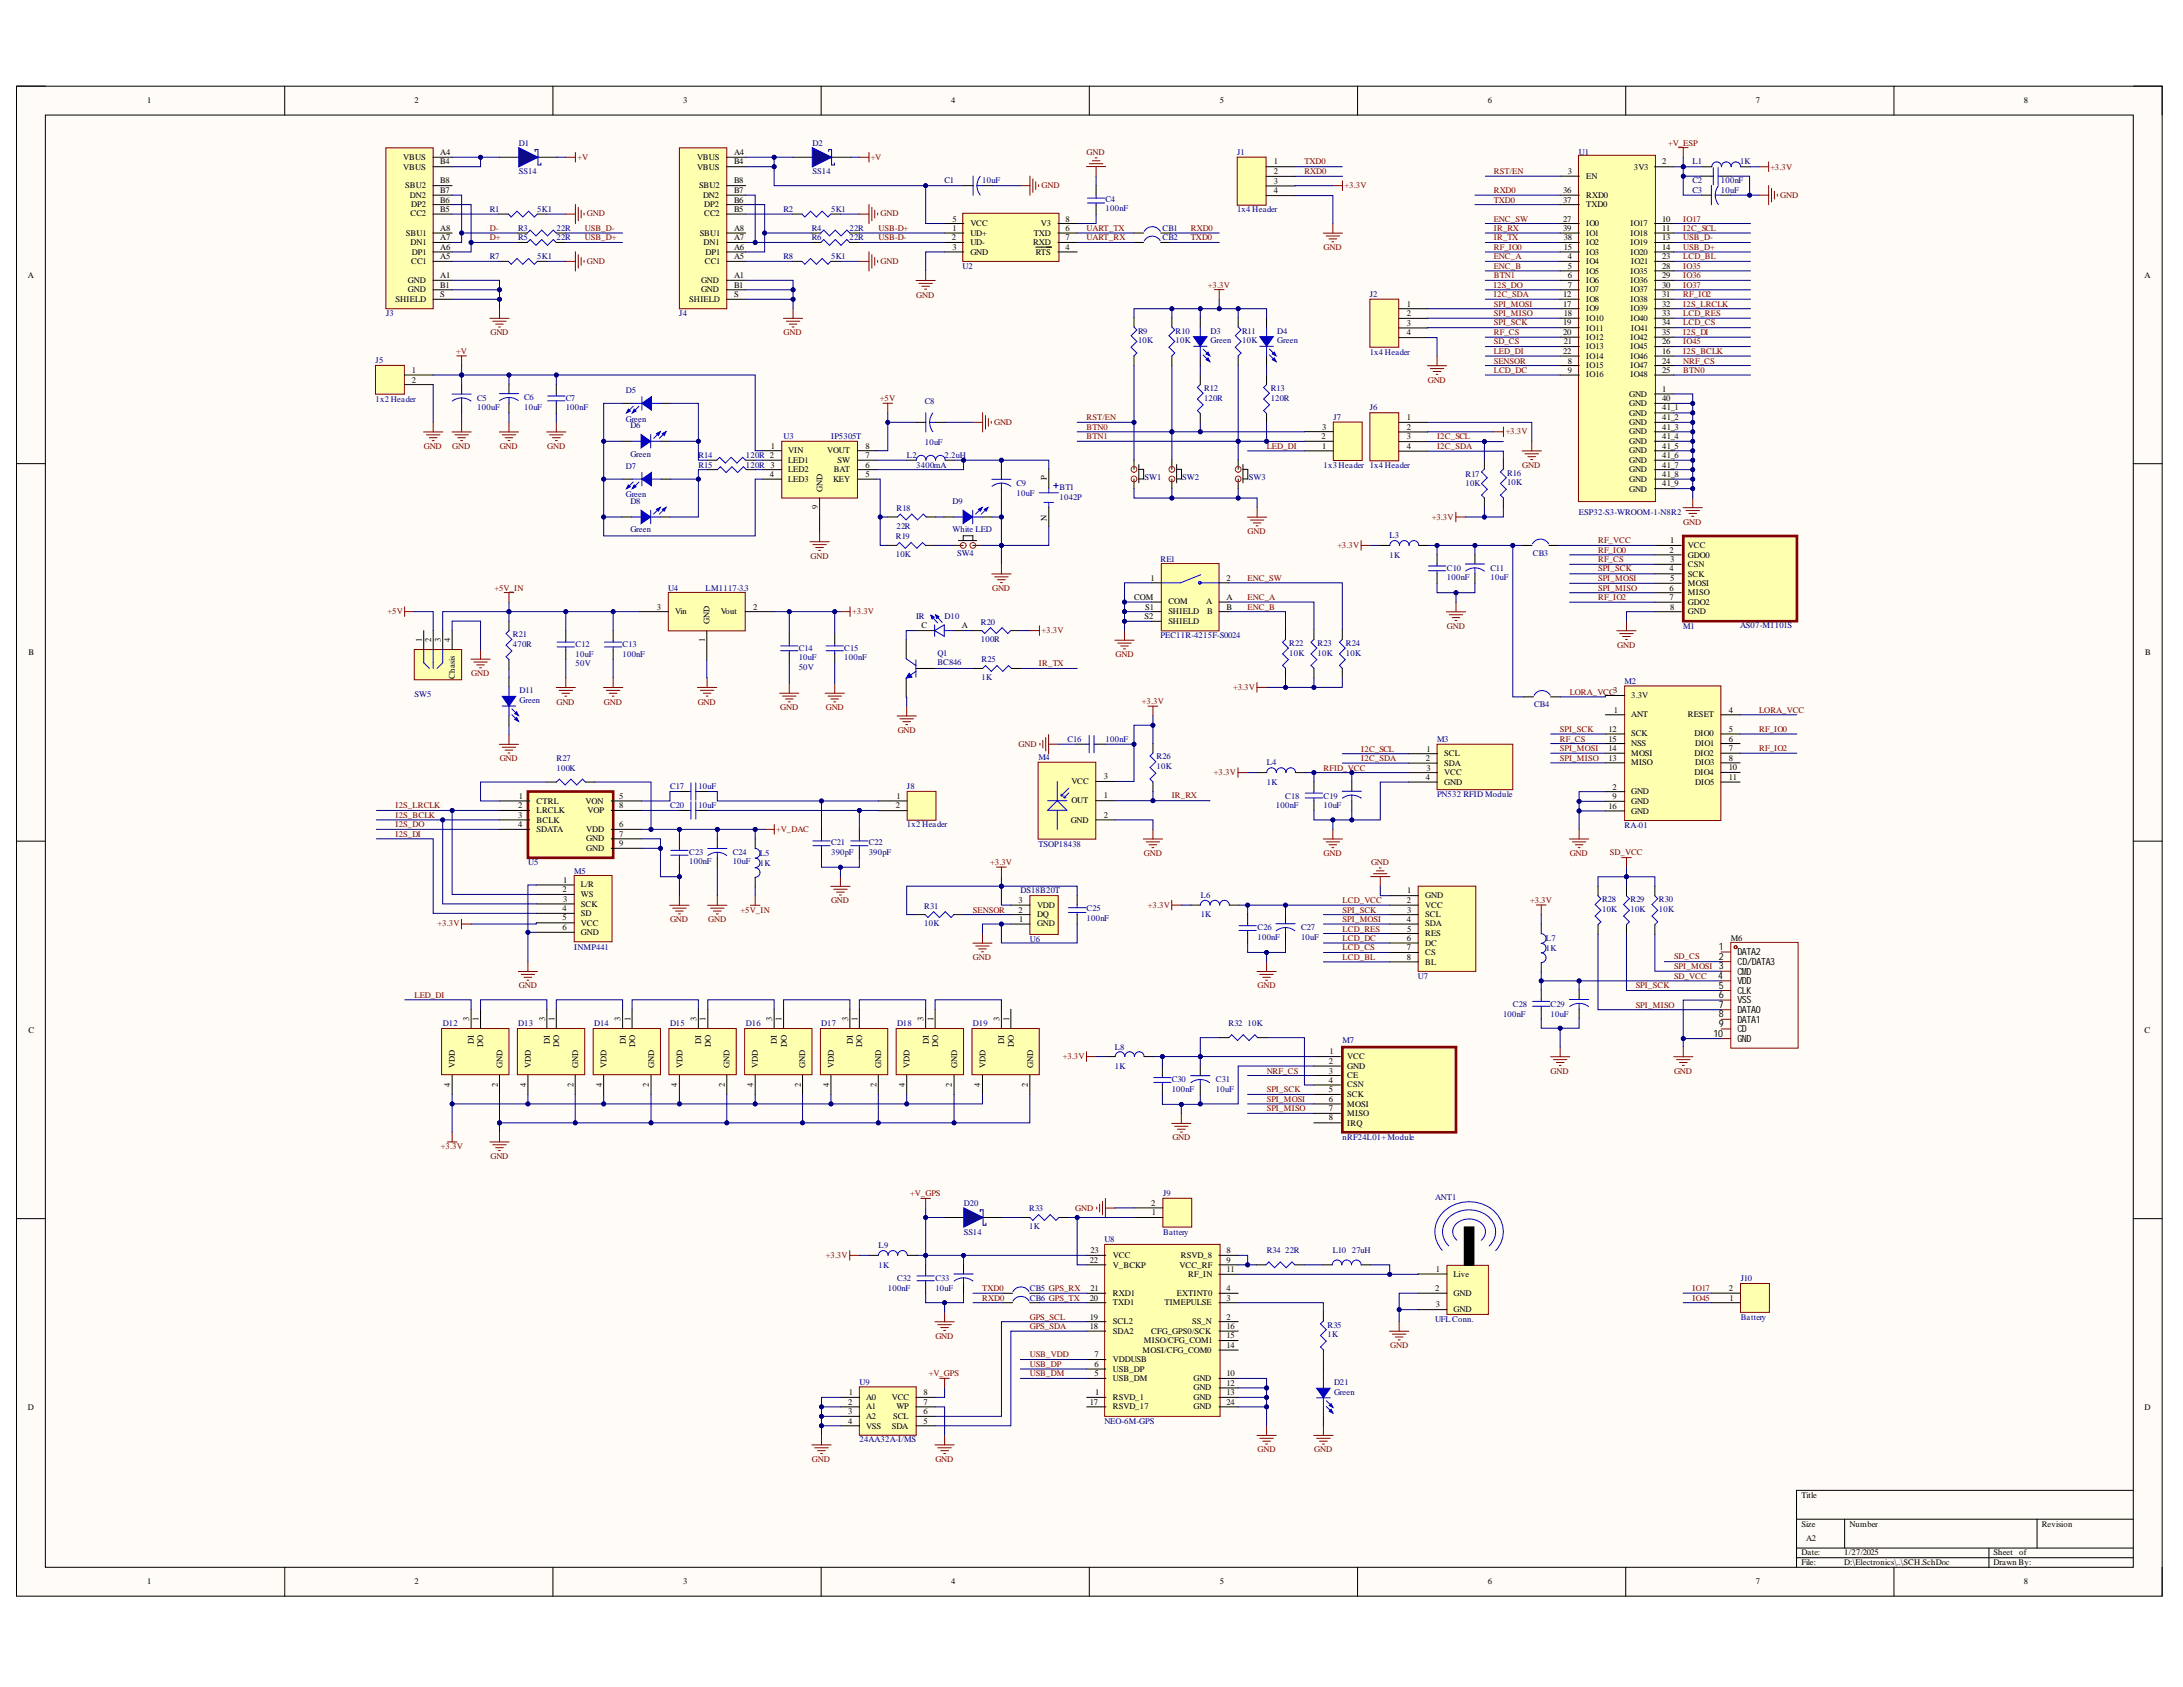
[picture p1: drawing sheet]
<svg xmlns="http://www.w3.org/2000/svg" width="279mm" height="216mm" viewBox="0 0 279 216" stroke-linecap="round" stroke-linejoin="round" font-family="sans-serif">
<defs><g id="words">
<g font-size="1.3">
<text x="219.9" y="125.3">4</text>
<text x="220" y="121.6">1</text>
<text x="220" y="122.9">2</text>
<text x="220" y="124.1">3</text>
<text x="222.4" y="122.3">DATA2</text>
<text x="222.4" y="123.5">CD/DATA3</text>
<text x="222.4" y="124.7">CMD</text>
<text x="222.4" y="125.9">VDD</text>
<text x="220" y="126.6">5</text>
<text x="220" y="127.8">6</text>
<text x="220" y="129">7</text>
<text x="220" y="130.2">8</text>
<text x="220" y="131.5">9</text>
<text x="222.4" y="127.2">CLK</text>
<text x="222.4" y="128.4">VSS</text>
<text x="222.4" y="129.6">DATA0</text>
<text x="222.4" y="130.9">DATA1</text>
<text x="219.3" y="132.7">10</text>
<text x="222.4" y="132.1">CD</text>
<text x="222.4" y="133.3">GND</text>
</g>
<g font-size="1.1">
<text x="18.8" y="13.2">1</text>
<text x="53.1" y="13.2">2</text>
<text x="87.4" y="13.2">3</text>
<text x="121.7" y="13.2">4</text>
<text x="156.1" y="13.2">5</text>
<text x="190.4" y="13.2">6</text>
<text x="224.7" y="13.2">7</text>
<text x="259" y="13.2">8</text>
<text x="51.6" y="20.4">VBUS</text>
<text x="51.6" y="21.7">VBUS</text>
<text x="56.4" y="19.8">A4</text>
<text x="56.4" y="21">B4</text>
<text x="56.4" y="23.5">B8</text>
<text x="89.2" y="20.4">VBUS</text>
<text x="89.2" y="21.7">VBUS</text>
<text x="93.9" y="19.8">A4</text>
<text x="93.9" y="21">B4</text>
<text x="93.9" y="23.5">B8</text>
<text x="163.1" y="21">1</text>
<text x="163.1" y="22.3">2</text>
<text x="163.1" y="23.6">3</text>
<text x="200.7" y="22.3">3</text>
<text x="203" y="22.9">EN</text>
<text x="209.1" y="21.7">3V3</text>
<text x="212.7" y="21">2</text>
<text x="51.9" y="24.1">SBU2</text>
<text x="52.5" y="25.3">DN2</text>
<text x="52.5" y="27.7">CC2</text>
<text x="52.6" y="26.5">DP2</text>
<text x="56.4" y="29.6">A8</text>
<text x="56.4" y="24.7">B7</text>
<text x="56.4" y="25.9">B6</text>
<text x="56.4" y="27.1">B5</text>
<text x="89.5" y="24.1">SBU2</text>
<text x="90" y="25.3">DN2</text>
<text x="90.1" y="26.5">DP2</text>
<text x="90.1" y="27.7">CC2</text>
<text x="93.9" y="29.6">A8</text>
<text x="93.9" y="24.7">B7</text>
<text x="93.9" y="25.9">B6</text>
<text x="93.9" y="27.1">B5</text>
<text x="121.9" y="29.6">1</text>
<text x="121.9" y="28.4">5</text>
<text x="124.2" y="29">VCC</text>
<text x="133.2" y="29">V3</text>
<text x="136.4" y="28.4">8</text>
<text x="136.4" y="29.6">6</text>
<text x="163.1" y="24.7">4</text>
<text x="200.1" y="24.7">36</text>
<text x="200.1" y="25.9">37</text>
<text x="200.1" y="28.4">27</text>
<text x="200.1" y="29.6">39</text>
<text x="203" y="25.3">RXD0</text>
<text x="203" y="26.5">TXD0</text>
<text x="203" y="29">IO0</text>
<text x="208.7" y="29">IO17</text>
<text x="212.7" y="28.4">10</text>
<text x="212.7" y="29.6">11</text>
<text x="3.5" y="35.6">A</text>
<text x="52" y="30.1">SBU1</text>
<text x="52.5" y="31.3">DN1</text>
<text x="52.6" y="33.8">CC1</text>
<text x="52.7" y="32.6">DP1</text>
<text x="56.4" y="33.2">A5</text>
<text x="56.4" y="32">A6</text>
<text x="56.4" y="30.7">A7</text>
<text x="56.4" y="35.6">A1</text>
<text x="89.6" y="30.1">SBU1</text>
<text x="90.1" y="31.3">DN1</text>
<text x="90.2" y="33.8">CC1</text>
<text x="90.3" y="32.6">DP1</text>
<text x="93.9" y="33.2">A5</text>
<text x="93.9" y="32">A6</text>
<text x="93.9" y="30.7">A7</text>
<text x="93.9" y="35.6">A1</text>
<text x="121.8" y="30.7">2</text>
<text x="121.9" y="32">3</text>
<text x="124.2" y="30.1">UD+</text>
<text x="124.2" y="31.3">UD-</text>
<text x="124.2" y="32.6">GND</text>
<text x="132.2" y="31.3">RXD</text>
<text x="132.3" y="30.1">TXD</text>
<text x="132.6" y="32.6">RTS</text>
<text x="136.4" y="30.7">7</text>
<text x="136.4" y="32">4</text>
<text x="200.1" y="30.7">38</text>
<text x="200.1" y="32">15</text>
<text x="200.7" y="33.2">4</text>
<text x="200.7" y="34.4">5</text>
<text x="200.7" y="35.6">6</text>
<text x="203" y="30.1">IO1</text>
<text x="203" y="31.3">IO2</text>
<text x="203" y="32.6">IO3</text>
<text x="203" y="33.8">IO4</text>
<text x="203" y="35">IO5</text>
<text x="208.7" y="30.1">IO18</text>
<text x="208.7" y="31.3">IO19</text>
<text x="208.7" y="32.6">IO20</text>
<text x="208.7" y="35">IO35</text>
<text x="208.8" y="33.8">IO21</text>
<text x="212.7" y="30.7">13</text>
<text x="212.7" y="32">14</text>
<text x="212.7" y="33.2">23</text>
<text x="212.7" y="34.4">28</text>
<text x="212.7" y="35.6">29</text>
<text x="274.5" y="35.6">A</text>
<text x="50.6" y="38.7">SHIELD</text>
<text x="52.2" y="36.2">GND</text>
<text x="52.2" y="37.4">GND</text>
<text x="56.4" y="38">S</text>
<text x="56.4" y="36.8">B1</text>
<text x="88.2" y="38.7">SHIELD</text>
<text x="89.7" y="36.2">GND</text>
<text x="89.7" y="37.4">GND</text>
<text x="93.9" y="38">S</text>
<text x="93.9" y="36.8">B1</text>
<text x="180" y="39.3">1</text>
<text x="180" y="40.4">2</text>
<text x="180" y="41.7">3</text>
<text x="200.1" y="38">12</text>
<text x="200.1" y="39.3">17</text>
<text x="200.1" y="41.6">19</text>
<text x="200.1" y="40.4">18</text>
<text x="200.7" y="36.8">7</text>
<text x="203" y="36.2">IO6</text>
<text x="203" y="37.4">IO7</text>
<text x="203" y="38.7">IO8</text>
<text x="203" y="39.9">IO9</text>
<text x="203" y="41">IO10</text>
<text x="208.7" y="36.2">IO36</text>
<text x="208.7" y="37.4">IO37</text>
<text x="208.7" y="38.7">IO38</text>
<text x="208.7" y="39.9">IO39</text>
<text x="208.7" y="41">IO40</text>
<text x="212.7" y="36.8">30</text>
<text x="212.7" y="38">31</text>
<text x="212.7" y="39.3">32</text>
<text x="212.7" y="40.4">33</text>
<text x="212.7" y="41.6">34</text>
<text x="52.7" y="47.7">1</text>
<text x="180" y="42.9">4</text>
<text x="200.1" y="42.9">20</text>
<text x="200.1" y="45.3">22</text>
<text x="200.1" y="44.1">21</text>
<text x="200.7" y="46.5">8</text>
<text x="200.7" y="47.7">9</text>
<text x="203" y="42.3">IO11</text>
<text x="203" y="43.5">IO12</text>
<text x="203" y="44.7">IO13</text>
<text x="203" y="45.9">IO14</text>
<text x="203" y="47.1">IO15</text>
<text x="208.7" y="43.5">IO42</text>
<text x="208.7" y="44.7">IO45</text>
<text x="208.7" y="45.9">IO46</text>
<text x="208.7" y="47.1">IO47</text>
<text x="208.8" y="42.3">IO41</text>
<text x="212.7" y="42.9">35</text>
<text x="212.7" y="44.1">26</text>
<text x="212.7" y="45.3">16</text>
<text x="212.7" y="46.5">24</text>
<text x="212.7" y="47.7">25</text>
<text x="52.7" y="49">2</text>
<text x="180" y="53.8">1</text>
<text x="203" y="48.3">IO16</text>
<text x="208.5" y="50.8">GND</text>
<text x="208.5" y="51.9">GND</text>
<text x="208.5" y="53.2">GND</text>
<text x="208.7" y="48.3">IO48</text>
<text x="212.7" y="50.2">1</text>
<text x="212.7" y="51.3">40</text>
<text x="212.7" y="52.5">41_1</text>
<text x="212.7" y="53.8">41_2</text>
<text x="98.7" y="57.4">1</text>
<text x="100.9" y="58">VIN</text>
<text x="100.9" y="59.2">LED1</text>
<text x="105.9" y="58">VOUT</text>
<text x="107.2" y="59.2">SW</text>
<text x="110.8" y="59.9">6</text>
<text x="110.8" y="58.6">7</text>
<text x="110.8" y="57.4">8</text>
<text x="169.1" y="56.2">2</text>
<text x="169.2" y="57.4">1</text>
<text x="169.2" y="55">3</text>
<text x="180" y="55">2</text>
<text x="180" y="56.2">3</text>
<text x="180" y="57.5">4</text>
<text x="208.5" y="54.4">GND</text>
<text x="208.5" y="55.6">GND</text>
<text x="208.5" y="56.8">GND</text>
<text x="208.5" y="58">GND</text>
<text x="208.5" y="59.2">GND</text>
<text x="212.7" y="55">41_3</text>
<text x="212.7" y="56.2">41_4</text>
<text x="212.7" y="57.4">41_5</text>
<text x="212.7" y="58.6">41_6</text>
<text x="212.7" y="59.9">41_7</text>
<text x="98.5" y="61.1">4</text>
<text x="100.9" y="60.5">LED2</text>
<text x="100.9" y="61.6">LED3</text>
<text x="104.7" y="65.2" transform="rotate(-90 104.7 65.2)">9</text>
<text x="105.3" y="62.9" transform="rotate(-90 105.3 62.9)">GND</text>
<text x="106.6" y="61.6">KEY</text>
<text x="106.7" y="60.5">BAT</text>
<text x="110.8" y="61.1">5</text>
<text x="134" y="61.5" transform="rotate(-90 134 61.5)">P</text>
<text x="208.5" y="60.5">GND</text>
<text x="208.5" y="61.6">GND</text>
<text x="208.5" y="62.9">GND</text>
<text x="212.7" y="61.1">41_8</text>
<text x="212.7" y="62.2">41_9</text>
<text x="134" y="66.7" transform="rotate(-90 134 66.7)">N</text>
<text x="213.7" y="70.8">2</text>
<text x="213.7" y="71.9">3</text>
<text x="213.7" y="69.5">1</text>
<text x="216" y="71.4">GDO0</text>
<text x="216" y="70.2">VCC</text>
<text x="145.1" y="76.8">COM</text>
<text x="147.3" y="74.3">1</text>
<text x="149.5" y="77.4">COM</text>
<text x="154.4" y="77.4">A</text>
<text x="157" y="74.3">2</text>
<text x="157" y="76.8">A</text>
<text x="213.7" y="73.1">4</text>
<text x="213.7" y="75.6">6</text>
<text x="213.7" y="76.8">7</text>
<text x="213.7" y="74.4">5</text>
<text x="216" y="72.5">CSN</text>
<text x="216" y="73.8">SCK</text>
<text x="216" y="75">MOSI</text>
<text x="216" y="76.2">MISO</text>
<text x="216" y="77.4">GDO2</text>
<text x="3.6" y="83.9">B</text>
<text x="54" y="82.2" transform="rotate(-90 54 82.2)">1</text>
<text x="55.2" y="82.2" transform="rotate(-90 55.2 82.2)">2</text>
<text x="56.4" y="82.2" transform="rotate(-90 56.4 82.2)">3</text>
<text x="57.6" y="82.2" transform="rotate(-90 57.6 82.2)">4</text>
<text x="84.1" y="78">3</text>
<text x="86.4" y="78.6">Vin</text>
<text x="90.2" y="82.2" transform="rotate(-90 90.2 82.2)">1</text>
<text x="90.8" y="79.9" transform="rotate(-90 90.8 79.9)">GND</text>
<text x="92.3" y="78.6">Vout</text>
<text x="96.4" y="78">2</text>
<text x="117.9" y="80.4">C</text>
<text x="123.1" y="80.4">A</text>
<text x="146.5" y="79.2">S2</text>
<text x="146.6" y="78">S1</text>
<text x="149.5" y="78.6">SHIELD</text>
<text x="149.5" y="79.9">SHIELD</text>
<text x="154.5" y="78.6">B</text>
<text x="157" y="78">B</text>
<text x="213.7" y="78">8</text>
<text x="216" y="78.6">GND</text>
<text x="274.6" y="83.9">B</text>
<text x="58.2" y="86.9" transform="rotate(-90 58.2 86.9)">Chasis</text>
<text x="208.8" y="89.3">3.3V</text>
<text x="205.9" y="93.7">12</text>
<text x="205.9" y="94.9">15</text>
<text x="206.6" y="91.2">1</text>
<text x="208.8" y="91.8">ANT</text>
<text x="208.8" y="94.2">SCK</text>
<text x="208.8" y="95.5">NSS</text>
<text x="216" y="91.8">RESET</text>
<text x="216.9" y="94.2">DIO0</text>
<text x="217" y="95.5">DIO1</text>
<text x="221.3" y="91.2">4</text>
<text x="221.3" y="93.7">5</text>
<text x="221.3" y="94.9">6</text>
<text x="137.1" y="100.3">VCC</text>
<text x="141.3" y="99.7">3</text>
<text x="182.5" y="97.4">2</text>
<text x="182.5" y="99.8">4</text>
<text x="182.6" y="96.2">1</text>
<text x="182.6" y="98.6">3</text>
<text x="184.9" y="96.8">SCL</text>
<text x="184.9" y="98">SDA</text>
<text x="184.9" y="99.2">VCC</text>
<text x="184.9" y="100.4">GND</text>
<text x="205.9" y="96.1">14</text>
<text x="205.9" y="97.4">13</text>
<text x="206.4" y="101.1">2</text>
<text x="208.8" y="96.8">MOSI</text>
<text x="208.8" y="98">MISO</text>
<text x="208.8" y="101.7">GND</text>
<text x="216.9" y="96.8">DIO2</text>
<text x="216.9" y="99.2">DIO4</text>
<text x="217" y="98">DIO3</text>
<text x="217" y="100.4">DIO5</text>
<text x="221.3" y="96.1">7</text>
<text x="221.3" y="97.4">8</text>
<text x="221.3" y="98.5">10</text>
<text x="221.3" y="99.8">11</text>
<text x="66.3" y="103.4">2</text>
<text x="66.3" y="104.6">3</text>
<text x="66.3" y="105.9">4</text>
<text x="66.4" y="102.3">1</text>
<text x="68.7" y="102.9">CTRL</text>
<text x="68.7" y="104">LRCLK</text>
<text x="68.7" y="105.3">BCLK</text>
<text x="68.7" y="106.5">SDATA</text>
<text x="74.9" y="102.9">VON</text>
<text x="75" y="106.5">VDD</text>
<text x="75" y="107.7">GND</text>
<text x="75.2" y="104">VOP</text>
<text x="79.2" y="102.3">5</text>
<text x="79.2" y="105.9">6</text>
<text x="79.2" y="107.1">7</text>
<text x="79.2" y="103.4">8</text>
<text x="114.6" y="103.4">2</text>
<text x="114.7" y="102.3">1</text>
<text x="137" y="105.3">GND</text>
<text x="137.1" y="102.8">OUT</text>
<text x="141.3" y="104.6">2</text>
<text x="141.3" y="102.2">1</text>
<text x="205.9" y="103.5">16</text>
<text x="206.4" y="102.3">9</text>
<text x="208.8" y="102.9">GND</text>
<text x="208.8" y="104.1">GND</text>
<text x="72.1" y="113">1</text>
<text x="74.3" y="113.6">L/R</text>
<text x="75" y="108.9">GND</text>
<text x="79.2" y="108.3">9</text>
<text x="72" y="119.1">6</text>
<text x="72" y="114.2">2</text>
<text x="72" y="116.6">4</text>
<text x="72" y="117.8">5</text>
<text x="72.1" y="115.4">3</text>
<text x="74.3" y="119.7">GND</text>
<text x="74.3" y="114.8">WS</text>
<text x="74.3" y="116">SCK</text>
<text x="74.3" y="117.2">SD</text>
<text x="74.3" y="118.5">VCC</text>
<text x="130.4" y="116.8">2</text>
<text x="130.4" y="115.5">3</text>
<text x="130.4" y="118">1</text>
<text x="132.7" y="117.4">DQ</text>
<text x="132.7" y="116.2">VDD</text>
<text x="132.7" y="118.6">GND</text>
<text x="180" y="115.5">2</text>
<text x="180" y="118">4</text>
<text x="180.1" y="114.3">1</text>
<text x="180.1" y="116.8">3</text>
<text x="180.1" y="119.2">5</text>
<text x="182.4" y="114.9">GND</text>
<text x="182.4" y="116.2">VCC</text>
<text x="182.4" y="117.4">SCL</text>
<text x="182.4" y="118.6">SDA</text>
<text x="182.4" y="119.8">RES</text>
<text x="180" y="121.6">7</text>
<text x="180" y="120.4">6</text>
<text x="180" y="122.9">8</text>
<text x="182.4" y="122.2">CS</text>
<text x="182.4" y="121">DC</text>
<text x="182.4" y="123.5">BL</text>
<text x="221.5" y="120.4">M6</text>
<text x="60.1" y="130.6" transform="rotate(-90 60.1 130.6)">3</text>
<text x="61.3" y="130.6" transform="rotate(-90 61.3 130.6)">1</text>
<text x="69.8" y="130.6" transform="rotate(-90 69.8 130.6)">3</text>
<text x="71" y="130.6" transform="rotate(-90 71 130.6)">1</text>
<text x="79.4" y="130.6" transform="rotate(-90 79.4 130.6)">3</text>
<text x="80.7" y="130.6" transform="rotate(-90 80.7 130.6)">1</text>
<text x="89.1" y="130.6" transform="rotate(-90 89.1 130.6)">3</text>
<text x="90.3" y="130.6" transform="rotate(-90 90.3 130.6)">1</text>
<text x="98.8" y="130.6" transform="rotate(-90 98.8 130.6)">3</text>
<text x="100" y="130.6" transform="rotate(-90 100 130.6)">1</text>
<text x="108.6" y="130.6" transform="rotate(-90 108.6 130.6)">3</text>
<text x="109.7" y="130.6" transform="rotate(-90 109.7 130.6)">1</text>
<text x="118.2" y="130.6" transform="rotate(-90 118.2 130.6)">3</text>
<text x="119.5" y="130.6" transform="rotate(-90 119.5 130.6)">1</text>
<text x="127.9" y="130.6" transform="rotate(-90 127.9 130.6)">3</text>
<text x="129.2" y="130.6" transform="rotate(-90 129.2 130.6)">1</text>
<text x="3.6" y="132.2">C</text>
<text x="58.2" y="136.7" transform="rotate(-90 58.2 136.7)">VDD</text>
<text x="60.7" y="133.6" transform="rotate(-90 60.7 133.6)">DI</text>
<text x="61.8" y="134" transform="rotate(-90 61.8 134)">DO</text>
<text x="64.3" y="136.7" transform="rotate(-90 64.3 136.7)">GND</text>
<text x="67.9" y="136.7" transform="rotate(-90 67.9 136.7)">VDD</text>
<text x="70.4" y="133.6" transform="rotate(-90 70.4 133.6)">DI</text>
<text x="71.6" y="134" transform="rotate(-90 71.6 134)">DO</text>
<text x="74" y="136.7" transform="rotate(-90 74 136.7)">GND</text>
<text x="77.6" y="136.7" transform="rotate(-90 77.6 136.7)">VDD</text>
<text x="80.1" y="133.6" transform="rotate(-90 80.1 133.6)">DI</text>
<text x="81.3" y="134" transform="rotate(-90 81.3 134)">DO</text>
<text x="83.7" y="136.7" transform="rotate(-90 83.7 136.7)">GND</text>
<text x="87.4" y="136.7" transform="rotate(-90 87.4 136.7)">VDD</text>
<text x="89.7" y="133.6" transform="rotate(-90 89.7 133.6)">DI</text>
<text x="91" y="134" transform="rotate(-90 91 134)">DO</text>
<text x="93.4" y="136.7" transform="rotate(-90 93.4 136.7)">GND</text>
<text x="97" y="136.7" transform="rotate(-90 97 136.7)">VDD</text>
<text x="99.4" y="133.6" transform="rotate(-90 99.4 133.6)">DI</text>
<text x="100.7" y="134" transform="rotate(-90 100.7 134)">DO</text>
<text x="103.1" y="136.7" transform="rotate(-90 103.1 136.7)">GND</text>
<text x="106.7" y="136.7" transform="rotate(-90 106.7 136.7)">VDD</text>
<text x="109.2" y="133.6" transform="rotate(-90 109.2 133.6)">DI</text>
<text x="110.3" y="134" transform="rotate(-90 110.3 134)">DO</text>
<text x="112.8" y="136.7" transform="rotate(-90 112.8 136.7)">GND</text>
<text x="116.4" y="136.7" transform="rotate(-90 116.4 136.7)">VDD</text>
<text x="118.9" y="133.6" transform="rotate(-90 118.9 133.6)">DI</text>
<text x="120.1" y="134" transform="rotate(-90 120.1 134)">DO</text>
<text x="122.5" y="136.7" transform="rotate(-90 122.5 136.7)">GND</text>
<text x="126.1" y="136.7" transform="rotate(-90 126.1 136.7)">VDD</text>
<text x="128.5" y="133.6" transform="rotate(-90 128.5 133.6)">DI</text>
<text x="129.8" y="134" transform="rotate(-90 129.8 134)">DO</text>
<text x="132.2" y="136.7" transform="rotate(-90 132.2 136.7)">GND</text>
<text x="170.1" y="136.1">2</text>
<text x="170.1" y="137.4">3</text>
<text x="170.2" y="134.9">1</text>
<text x="172.4" y="136.8">GND</text>
<text x="172.4" y="138">CE</text>
<text x="172.4" y="135.5">VCC</text>
<text x="274.5" y="132.2">C</text>
<text x="57.6" y="139.1" transform="rotate(-90 57.6 139.1)">4</text>
<text x="63.7" y="139.1" transform="rotate(-90 63.7 139.1)">2</text>
<text x="67.3" y="139.1" transform="rotate(-90 67.3 139.1)">4</text>
<text x="73.4" y="139.1" transform="rotate(-90 73.4 139.1)">2</text>
<text x="77.1" y="139.1" transform="rotate(-90 77.1 139.1)">4</text>
<text x="83" y="139.1" transform="rotate(-90 83 139.1)">2</text>
<text x="86.7" y="139.1" transform="rotate(-90 86.7 139.1)">4</text>
<text x="92.8" y="139.1" transform="rotate(-90 92.8 139.1)">2</text>
<text x="96.4" y="139.1" transform="rotate(-90 96.4 139.1)">4</text>
<text x="102.5" y="139.1" transform="rotate(-90 102.5 139.1)">2</text>
<text x="106.1" y="139.1" transform="rotate(-90 106.1 139.1)">4</text>
<text x="112.2" y="139.1" transform="rotate(-90 112.2 139.1)">2</text>
<text x="115.8" y="139.1" transform="rotate(-90 115.8 139.1)">4</text>
<text x="121.8" y="139.1" transform="rotate(-90 121.8 139.1)">2</text>
<text x="125.5" y="139.1" transform="rotate(-90 125.5 139.1)">4</text>
<text x="131.5" y="139.1" transform="rotate(-90 131.5 139.1)">2</text>
<text x="170.1" y="138.6">4</text>
<text x="170.1" y="139.8">5</text>
<text x="170.1" y="141">6</text>
<text x="170.1" y="142.2">7</text>
<text x="170.1" y="143.4">8</text>
<text x="172.4" y="139.2">CSN</text>
<text x="172.4" y="140.4">SCK</text>
<text x="172.4" y="141.6">MOSI</text>
<text x="172.4" y="142.8">MISO</text>
<text x="172.4" y="144.1">IRQ</text>
<text x="147.3" y="154.3">2</text>
<text x="147.4" y="155.6">1</text>
<text x="139.5" y="161.6">22</text>
<text x="139.6" y="160.4">23</text>
<text x="142.4" y="161">VCC</text>
<text x="151.1" y="161">RSVD_8</text>
<text x="157" y="161.6">9</text>
<text x="157" y="160.4">8</text>
<text x="139.5" y="166.4">20</text>
<text x="139.6" y="165.3">21</text>
<text x="142.4" y="162.2">V_BCKP</text>
<text x="142.4" y="165.9">RXD1</text>
<text x="142.4" y="167">TXD1</text>
<text x="149" y="167">TIMEPULSE</text>
<text x="150.6" y="165.9">EXTINT0</text>
<text x="151" y="162.2">VCC_RF</text>
<text x="152.1" y="163.4">RF_IN</text>
<text x="157" y="165.3">4</text>
<text x="157" y="162.8">11</text>
<text x="157" y="166.4">3</text>
<text x="183.7" y="165.3">2</text>
<text x="183.8" y="162.8">1</text>
<text x="183.8" y="167.3">3</text>
<text x="186" y="163.4">Live</text>
<text x="186" y="165.9">GND</text>
<text x="186" y="168">GND</text>
<text x="221.3" y="165.2">2</text>
<text x="221.4" y="166.4">1</text>
<text x="139.5" y="168.9">19</text>
<text x="139.5" y="170.1">18</text>
<text x="140.1" y="173.7">7</text>
<text x="142.4" y="169.5">SCL2</text>
<text x="142.4" y="170.7">SDA2</text>
<text x="146.2" y="173.1">MOSI/CFG_COM0</text>
<text x="146.4" y="171.9">MISO/CFG_COM1</text>
<text x="147.3" y="170.7">CFG_GPS0/SCK</text>
<text x="152.6" y="169.5">SS_N</text>
<text x="157" y="168.9">2</text>
<text x="157" y="170.1">16</text>
<text x="157" y="171.3">15</text>
<text x="157" y="172.5">14</text>
<text x="108.6" y="179.8">2</text>
<text x="108.6" y="178.5">1</text>
<text x="110.8" y="179.2">A0</text>
<text x="114.1" y="179.2">VCC</text>
<text x="118.2" y="179.8">7</text>
<text x="118.2" y="178.5">8</text>
<text x="139.5" y="179.8">17</text>
<text x="140.1" y="176.2">5</text>
<text x="140.1" y="174.9">6</text>
<text x="140.2" y="178.5">1</text>
<text x="142.4" y="176.7">USB_DM</text>
<text x="142.4" y="175.6">USB_DP</text>
<text x="142.4" y="174.3">VDDUSB</text>
<text x="142.4" y="179.2">RSVD_1</text>
<text x="152.7" y="176.7">GND</text>
<text x="152.7" y="177.9">GND</text>
<text x="152.7" y="179.2">GND</text>
<text x="157" y="176.2">10</text>
<text x="157" y="177.3">12</text>
<text x="157" y="178.5">13</text>
<text x="157" y="179.8">24</text>
<text x="3.5" y="180.5">D</text>
<text x="108.6" y="181">3</text>
<text x="108.6" y="182.2">4</text>
<text x="110.8" y="180.4">A1</text>
<text x="110.8" y="181.6">A2</text>
<text x="110.8" y="182.8">VSS</text>
<text x="114.1" y="182.8">SDA</text>
<text x="114.3" y="181.6">SCL</text>
<text x="114.7" y="180.4">WP</text>
<text x="118.2" y="181">6</text>
<text x="118.2" y="182.2">5</text>
<text x="142.4" y="180.4">RSVD_17</text>
<text x="152.7" y="180.4">GND</text>
<text x="274.5" y="180.5">D</text>
<text x="230.6" y="191.7">Title</text>
<text x="230.6" y="195.4">Size</text>
<text x="231.2" y="197.3">A2</text>
<text x="236.7" y="195.4">Number</text>
<text x="261.3" y="195.4">Revision</text>
<text x="18.8" y="202.8">1</text>
<text x="53.1" y="202.8">2</text>
<text x="87.4" y="202.8">3</text>
<text x="121.7" y="202.8">4</text>
<text x="156.1" y="202.8">5</text>
<text x="190.4" y="202.8">6</text>
<text x="224.7" y="202.8">7</text>
<text x="230.6" y="199">Date:</text>
<text x="230.6" y="200.3">File:</text>
<text x="236.1" y="199">1/27/2025</text>
<text x="236.1" y="200.3">D:\Electronics\..\SCH.SchDoc</text>
<text x="255.1" y="199">Sheet</text>
<text x="255.1" y="200.3">Drawn By:</text>
<text x="258.4" y="199">of</text>
<text x="259" y="202.8">8</text>
</g>
<g font-size="1.1" fill="#000080">
<text x="66.4" y="22.3">SS14</text>
<text x="66.4" y="18.7">D1</text>
<text x="104" y="22.3">SS14</text>
<text x="104" y="18.7">D2</text>
<text x="120.9" y="23.5">C1</text>
<text x="125.7" y="23.5">10uF</text>
<text x="158.3" y="19.8">J1</text>
<text x="202.1" y="19.8">U1</text>
<text x="216.6" y="21">L1</text>
<text x="216.6" y="23.5">C2</text>
<text x="220.3" y="23.5">100nF</text>
<text x="222.7" y="21">1K</text>
<text x="62.7" y="27.1">R1</text>
<text x="66.3" y="29.6">R3</text>
<text x="68.8" y="27.1">5K1</text>
<text x="71.2" y="29.6">22R</text>
<text x="100.3" y="27.1">R2</text>
<text x="103.9" y="29.6">R4</text>
<text x="106.4" y="27.1">5K1</text>
<text x="108.7" y="29.6">22R</text>
<text x="141.5" y="27">100nF</text>
<text x="141.5" y="25.8">C4</text>
<text x="148.8" y="29.6">CB1</text>
<text x="158.3" y="27.2">1x4 Header</text>
<text x="216.6" y="24.7">C3</text>
<text x="220.3" y="24.7">10uF</text>
<text x="62.7" y="33.2">R7</text>
<text x="66.3" y="30.7">R5</text>
<text x="68.8" y="33.2">5K1</text>
<text x="71.2" y="30.7">22R</text>
<text x="100.3" y="33.2">R8</text>
<text x="103.9" y="30.7">R6</text>
<text x="106.4" y="33.2">5K1</text>
<text x="108.7" y="30.7">22R</text>
<text x="123.2" y="34.4">U2</text>
<text x="148.8" y="30.7">CB2</text>
<text x="49.4" y="40.4">J3</text>
<text x="86.9" y="40.4">J4</text>
<text x="175.3" y="38">J2</text>
<text x="48.1" y="46.4">J5</text>
<text x="145.7" y="43.9">10K</text>
<text x="145.7" y="42.7">R9</text>
<text x="150.5" y="43.9">10K</text>
<text x="150.5" y="42.7">R10</text>
<text x="154.9" y="43.9">Green</text>
<text x="154.9" y="42.7">D3</text>
<text x="159" y="43.9">10K</text>
<text x="159" y="42.7">R11</text>
<text x="163.5" y="43.9">Green</text>
<text x="163.5" y="42.7">D4</text>
<text x="175.3" y="45.4">1x4 Header</text>
<text x="48.1" y="51.4">1x2 Header</text>
<text x="61.1" y="52.5">100uF</text>
<text x="61.1" y="51.3">C5</text>
<text x="67.1" y="52.4">10uF</text>
<text x="67.1" y="51.2">C6</text>
<text x="72.4" y="52.5">100nF</text>
<text x="72.4" y="51.3">C7</text>
<text x="80.1" y="54">Green</text>
<text x="80.1" y="50.3">D5</text>
<text x="118.4" y="51.8">C8</text>
<text x="154.1" y="51.3">120R</text>
<text x="154.1" y="50.1">R12</text>
<text x="162.6" y="51.3">120R</text>
<text x="162.6" y="50.1">R13</text>
<text x="170.7" y="53.7">J7</text>
<text x="175.3" y="52.5">J6</text>
<text x="80.7" y="58.4">Green</text>
<text x="80.7" y="54.8">D6</text>
<text x="89.4" y="58.6">R14</text>
<text x="89.4" y="59.9">R15</text>
<text x="95.5" y="58.6">120R 2</text>
<text x="95.5" y="59.9">120R 3</text>
<text x="100.3" y="56.2">U3</text>
<text x="106.4" y="56.2">IP5305T</text>
<text x="116.1" y="58.6">L2</text>
<text x="117.3" y="59.9">3400mA</text>
<text x="118.4" y="57">10uF</text>
<text x="120.9" y="58.6">2.2uH</text>
<text x="169.4" y="59.9">1x3 Header 1x4 Header</text>
<text x="80.1" y="63.6">Green</text>
<text x="80.1" y="60">D7</text>
<text x="80.7" y="64.5">D8</text>
<text x="114.7" y="65.4">R18</text>
<text x="121.9" y="64.5">D9</text>
<text x="130.1" y="63.4">10uF</text>
<text x="130.1" y="62.2">C9</text>
<text x="135.6" y="62.7">BT1</text>
<text x="135.6" y="63.9">1042P</text>
<text x="146.5" y="61.5">SW1</text>
<text x="151.3" y="61.5">SW2</text>
<text x="159.8" y="61.5">SW3</text>
<text x="187.6" y="62.2">10K</text>
<text x="187.6" y="61.1">R17</text>
<text x="192.9" y="62.1">10K</text>
<text x="192.9" y="60.9">R16</text>
<text x="202.1" y="65.9">ESP32-S3-WROOM-1-N8R2</text>
<text x="80.7" y="68.1">Green</text>
<text x="114.6" y="71.3">10K</text>
<text x="114.6" y="69">R19</text>
<text x="114.7" y="67.6">22R</text>
<text x="121.9" y="68.1">White LED</text>
<text x="122.5" y="71.1">SW4</text>
<text x="148.5" y="71.9">RE1</text>
<text x="177.8" y="71.4">1K</text>
<text x="177.8" y="68.9">L3</text>
<text x="196.2" y="71.1">CB3</text>
<text x="85.5" y="75.6">U4</text>
<text x="90.3" y="75.6">LM1117-3.3</text>
<text x="185.2" y="74.2">100nF</text>
<text x="185.2" y="73">C10</text>
<text x="190.8" y="74.2">10uF</text>
<text x="190.8" y="73">C11</text>
<text x="65.6" y="82.8">470R</text>
<text x="65.6" y="81.6">R21</text>
<text x="73.7" y="82.8">C12</text>
<text x="79.7" y="82.8">C13</text>
<text x="102.2" y="83.3">C14</text>
<text x="108.1" y="83.3">C15</text>
<text x="117.3" y="79.2">IR</text>
<text x="120" y="83.9">Q1</text>
<text x="120.9" y="79.2">D10</text>
<text x="125.5" y="82.2">100R</text>
<text x="125.5" y="80">R20</text>
<text x="148.5" y="81.7">PEC11R-4215F-S0024</text>
<text x="165" y="83.9">10K</text>
<text x="165" y="82.7">R22</text>
<text x="168.6" y="83.9">10K</text>
<text x="168.6" y="82.7">R23</text>
<text x="172.3" y="83.9">10K</text>
<text x="172.3" y="82.7">R24</text>
<text x="215.4" y="80.5">M1</text>
<text x="222.7" y="80.4">AS07-M1101S</text>
<text x="53.1" y="89.2">SW5</text>
<text x="66.5" y="89.9">Green</text>
<text x="66.5" y="88.8">D11</text>
<text x="73.7" y="85.2">50V</text>
<text x="73.7" y="84">10uF</text>
<text x="79.7" y="84">100nF</text>
<text x="102.2" y="85.7">50V</text>
<text x="102.2" y="84.4">10uF</text>
<text x="108.1" y="84.4">100nF</text>
<text x="120" y="85.1">BC846</text>
<text x="125.6" y="87">1K</text>
<text x="125.6" y="84.8">R25</text>
<text x="207.9" y="87.5">M2</text>
<text x="136.6" y="95">C16</text>
<text x="141.5" y="95">100nF</text>
<text x="183.9" y="95">M3</text>
<text x="196.3" y="90.5">CB4</text>
<text x="71.2" y="98.6">100K</text>
<text x="71.2" y="97.4">R27</text>
<text x="85.8" y="101">C17</text>
<text x="89.4" y="101">10uF</text>
<text x="116.1" y="101">J8</text>
<text x="132.9" y="97.3">M4</text>
<text x="148" y="98.5">10K</text>
<text x="148" y="97.2">R26</text>
<text x="162.1" y="100.4">1K</text>
<text x="162.1" y="98">L4</text>
<text x="85.8" y="103.4">C20</text>
<text x="89.4" y="103.4">10uF</text>
<text x="116.1" y="105.9">1x2 Header</text>
<text x="163.3" y="103.4">100nF</text>
<text x="164.5" y="102.3">C18</text>
<text x="169.4" y="103.4">10uF</text>
<text x="169.4" y="102.3">C19</text>
<text x="183.9" y="102">PN532 RFID Module</text>
<text x="207.9" y="106">RA-01</text>
<text x="67.6" y="110.7">U5</text>
<text x="73.5" y="111.8">M5</text>
<text x="88.2" y="110.6">100nF</text>
<text x="88.2" y="109.4">C23</text>
<text x="93.8" y="110.6">10uF</text>
<text x="93.8" y="109.4">C24</text>
<text x="97.2" y="110.8">1K</text>
<text x="97.2" y="109.5">L5</text>
<text x="106.4" y="109.4">390pF</text>
<text x="106.4" y="108.2">C21</text>
<text x="111.2" y="109.4">390pF</text>
<text x="111.2" y="108.2">C22</text>
<text x="132.9" y="108.3">TSOP18438</text>
<text x="118.3" y="118.5">10K</text>
<text x="118.3" y="116.3">R31</text>
<text x="130.6" y="114.3">DS18B20T</text>
<text x="139.1" y="117.9">100nF</text>
<text x="139.1" y="116.6">C25</text>
<text x="153.7" y="117.4">1K</text>
<text x="153.7" y="114.9">L6</text>
<text x="160.9" y="119.1">C26</text>
<text x="166.5" y="119.1">C27</text>
<text x="205" y="116.7">10K</text>
<text x="205" y="115.4">R28</text>
<text x="208.7" y="116.7">10K</text>
<text x="208.7" y="115.4">R29</text>
<text x="212.3" y="116.7">10K</text>
<text x="212.3" y="115.4">R30</text>
<text x="73.5" y="121.5">INMP441</text>
<text x="131.8" y="120.5">U6</text>
<text x="160.9" y="120.3">100nF</text>
<text x="166.5" y="120.3">10uF</text>
<text x="181.5" y="125.2">U7</text>
<text x="197.9" y="121.7">1K</text>
<text x="197.9" y="120.4">L7</text>
<text x="56.7" y="131.3">D12</text>
<text x="66.3" y="131.3">D13</text>
<text x="76" y="131.3">D14</text>
<text x="85.8" y="131.3">D15</text>
<text x="95.5" y="131.3">D16</text>
<text x="105.1" y="131.3">D17</text>
<text x="114.8" y="131.3">D18</text>
<text x="124.5" y="131.3">D19</text>
<text x="157.2" y="131.3">R32</text>
<text x="159.7" y="131.3">10K</text>
<text x="192.4" y="130.1">100nF</text>
<text x="193.6" y="128.9">C28</text>
<text x="198.5" y="130.1">10uF</text>
<text x="198.5" y="128.9">C29</text>
<text x="142.7" y="136.8">1K</text>
<text x="142.7" y="134.4">L8</text>
<text x="171.8" y="133.5">M7</text>
<text x="150" y="139.8">100nF</text>
<text x="150" y="138.5">C30</text>
<text x="155.6" y="139.8">10uF</text>
<text x="155.6" y="138.5">C31</text>
<text x="171.8" y="145.8">nRF24L01+Module</text>
<text x="123.3" y="154.3">D20</text>
<text x="131.7" y="155">R33</text>
<text x="148.9" y="153.1">J9</text>
<text x="183.7" y="153.5">ANT1</text>
<text x="112.5" y="159.8">L9</text>
<text x="123.3" y="158">SS14</text>
<text x="131.7" y="157.2">1K</text>
<text x="141.3" y="159">U8</text>
<text x="148.9" y="158">Battery</text>
<text x="162.1" y="160.4">R34</text>
<text x="164.5" y="160.4">22R</text>
<text x="170.6" y="160.4">L10</text>
<text x="173" y="160.4">27uH</text>
<text x="112.5" y="162.2">1K</text>
<text x="113.6" y="165.3">100nF</text>
<text x="114.8" y="164">C32</text>
<text x="119.7" y="165.3">10uF</text>
<text x="119.7" y="164">C33</text>
<text x="131.8" y="165.3">CB5 GPS_RX</text>
<text x="131.8" y="166.4">CB6 GPS_TX</text>
<text x="222.8" y="164">J10</text>
<text x="169.9" y="171.1">1K</text>
<text x="169.9" y="169.9">R35</text>
<text x="183.7" y="169.1">UFLConn.</text>
<text x="222.8" y="168.9">Battery</text>
<text x="110" y="177.3">U9</text>
<text x="170.7" y="178.5">Green</text>
<text x="170.7" y="177.3">D21</text>
<text x="110" y="184.6">24AA32A-I/MS</text>
<text x="141.3" y="182.2">NEO-6M-GPS</text>
</g>
<g font-size="1.1" fill="#800000">
<text x="73.9" y="20.4">+V</text>
<text x="111.4" y="20.4">+V</text>
<text x="139.1" y="19.8">GND</text>
<text x="166.9" y="21">TXD0</text>
<text x="166.9" y="22.3">RXD0</text>
<text x="191.2" y="22.3">RST/EN</text>
<text x="213.5" y="18.7">+V_ESP</text>
<text x="226.6" y="21.7">+3.3V</text>
<text x="62.7" y="29.6">D-</text>
<text x="74.9" y="29.6">USB_D-</text>
<text x="75.1" y="27.7">GND</text>
<text x="112.5" y="29.6">USB-D+</text>
<text x="112.7" y="27.7">GND</text>
<text x="133.3" y="24.1">GND</text>
<text x="139.1" y="29.6">UART_TX</text>
<text x="152.4" y="29.6">RXD0</text>
<text x="172.1" y="24.1">+3.3V</text>
<text x="191.2" y="29.6">IR_RX</text>
<text x="191.2" y="28.4">ENC_SW</text>
<text x="191.2" y="24.7">RXD0</text>
<text x="191.2" y="25.9">TXD0</text>
<text x="215.4" y="29.6">I2C_SCL</text>
<text x="215.4" y="28.4">IO17</text>
<text x="227.9" y="25.3">GND</text>
<text x="62.7" y="30.7">D+</text>
<text x="74.9" y="30.7">USB_D+</text>
<text x="75.1" y="33.8">GND</text>
<text x="112.5" y="30.7">USB-D-</text>
<text x="112.7" y="33.8">GND</text>
<text x="139.1" y="30.7">UART_RX</text>
<text x="152.4" y="30.7">TXD0</text>
<text x="169.4" y="32">GND</text>
<text x="191.2" y="30.7">IR_TX</text>
<text x="191.2" y="33.2">ENC_A</text>
<text x="191.2" y="34.4">ENC_B</text>
<text x="191.2" y="32">RF_IO0</text>
<text x="191.2" y="35.6">BTN1</text>
<text x="215.4" y="33.2">LCD_BL</text>
<text x="215.4" y="30.7">USB_D-</text>
<text x="215.4" y="32">USB_D+</text>
<text x="215.4" y="34.4">IO35</text>
<text x="215.4" y="35.6">IO36</text>
<text x="117.3" y="38.1">GND</text>
<text x="154.6" y="36.8">+3.3V</text>
<text x="191.2" y="41.6">SPI_SCK</text>
<text x="191.2" y="39.3">SPI_MOSI</text>
<text x="191.2" y="40.4">SPI_MISO</text>
<text x="191.2" y="38">I2C_SDA</text>
<text x="191.2" y="36.8">I2S_DO</text>
<text x="215.4" y="41.6">LCD_CS</text>
<text x="215.4" y="40.4">LCD_RES</text>
<text x="215.4" y="38">RF_IO2</text>
<text x="215.4" y="39.3">I2S_LRCLK</text>
<text x="215.4" y="36.8">IO37</text>
<text x="58.4" y="45.3">+V</text>
<text x="62.8" y="42.9">GND</text>
<text x="100.3" y="42.9">GND</text>
<text x="191.2" y="47.7">LCD_DC</text>
<text x="191.2" y="44.1">SD_CS</text>
<text x="191.2" y="42.9">RF_CS</text>
<text x="191.2" y="45.3">LED_DI</text>
<text x="191.2" y="46.5">SENSOR</text>
<text x="215.4" y="44.1">IO45</text>
<text x="215.4" y="42.9">I2S_DI</text>
<text x="215.4" y="45.3">I2S_BCLK</text>
<text x="215.4" y="46.5">NRF_CS</text>
<text x="215.4" y="47.7">BTN0</text>
<text x="112.6" y="51.3">+5V</text>
<text x="139.1" y="53.8">RST/EN</text>
<text x="182.7" y="49">GND</text>
<text x="54.2" y="57.5">GND</text>
<text x="57.9" y="57.5">GND</text>
<text x="64" y="57.5">GND</text>
<text x="70" y="57.5">GND</text>
<text x="127.2" y="54.4">GND</text>
<text x="139.1" y="55">BTN0</text>
<text x="139.1" y="56.2">BTN1</text>
<text x="162.1" y="57.4">LED_DI</text>
<text x="183.9" y="56.2">I2C_SCL</text>
<text x="183.9" y="57.5">I2C_SDA</text>
<text x="192.7" y="55.6">+3.3V</text>
<text x="194.8" y="59.9">GND</text>
<text x="103.7" y="71.5">GND</text>
<text x="159.7" y="68.4">GND</text>
<text x="171.2" y="70.2">+3.3V</text>
<text x="183.2" y="66.5">+3.3V</text>
<text x="204.5" y="69.5">RF_VCC</text>
<text x="204.5" y="70.8">RF_IO0</text>
<text x="204.5" y="71.9">RF_CS</text>
<text x="215.4" y="67.1">GND</text>
<text x="63.3" y="75.6">+5V_IN</text>
<text x="127" y="75.7">GND</text>
<text x="159.7" y="76.8">ENC_A</text>
<text x="159.7" y="74.3">ENC_SW</text>
<text x="204.5" y="76.8">RF_IO2</text>
<text x="204.5" y="73.1">SPI_SCK</text>
<text x="204.5" y="74.4">SPI_MOSI</text>
<text x="204.5" y="75.6">SPI_MISO</text>
<text x="49.6" y="78.6">+5V</text>
<text x="109.1" y="78.6">+3.3V</text>
<text x="133.3" y="81.1">+3.3V</text>
<text x="159.7" y="78">ENC_B</text>
<text x="185.2" y="80.5">GND</text>
<text x="207" y="82.9">GND</text>
<text x="60.3" y="86.6">GND</text>
<text x="133" y="85.3">IR_TX</text>
<text x="142.8" y="84.1">GND</text>
<text x="157.8" y="88.3">+3.3V</text>
<text x="200.9" y="88.9">LORA_VCC3</text>
<text x="71.2" y="90.2">GND</text>
<text x="77.3" y="90.2">GND</text>
<text x="89.3" y="90.2">GND</text>
<text x="99.9" y="90.9">GND</text>
<text x="105.7" y="90.9">GND</text>
<text x="114.9" y="93.8">GND</text>
<text x="130.4" y="95.6">GND</text>
<text x="146.2" y="90.1">+3.3V</text>
<text x="199.6" y="93.7">SPI_SCK</text>
<text x="199.6" y="94.9">RF_CS</text>
<text x="225.2" y="93.7">RF_IO0</text>
<text x="225.2" y="91.2">LORA_VCC</text>
<text x="64" y="97.5">GND</text>
<text x="155.4" y="99.2">+3.3V</text>
<text x="169.4" y="98.6">RFID_VCC</text>
<text x="174.2" y="96.2">I2C_SCL</text>
<text x="174.2" y="97.4">I2C_SDA</text>
<text x="199.6" y="96.1">SPI_MOSI</text>
<text x="199.6" y="97.4">SPI_MISO</text>
<text x="225.2" y="96.1">RF_IO2</text>
<text x="50.6" y="104.6">I2S_BCLK</text>
<text x="50.6" y="103.4">I2S_LRCLK</text>
<text x="50.6" y="105.9">I2S_DO</text>
<text x="50.6" y="107.1">I2S_DI</text>
<text x="99.4" y="106.5">+V_DAC</text>
<text x="150" y="102.2">IR_RX</text>
<text x="126.7" y="110.7">+3.3V</text>
<text x="146.4" y="109.5">GND</text>
<text x="169.4" y="109.5">GND</text>
<text x="175.5" y="110.7">GND</text>
<text x="200.9" y="109.5">GND</text>
<text x="206.1" y="109.4">SD_VCC</text>
<text x="56" y="118.6">+3.3V</text>
<text x="85.8" y="118.1">GND</text>
<text x="90.7" y="118.1">GND</text>
<text x="94.8" y="116.8">+5V_IN</text>
<text x="106.4" y="115.6">GND</text>
<text x="124.5" y="116.8">SENSOR</text>
<text x="146.9" y="116.2">+3.3V</text>
<text x="171.8" y="116.8">SPI_SCK</text>
<text x="171.8" y="118">SPI_MOSI</text>
<text x="171.8" y="119.2">LCD_RES</text>
<text x="171.8" y="115.5">LCD_VCC</text>
<text x="195.8" y="115.5">+3.3V</text>
<text x="124.5" y="122.9">GND</text>
<text x="171.8" y="120.4">LCD_DC</text>
<text x="171.8" y="121.6">LCD_CS</text>
<text x="171.8" y="122.9">LCD_BL</text>
<text x="214.3" y="122.8">SD_CS</text>
<text x="214.3" y="124.1">SPI_MOSI</text>
<text x="214.3" y="125.2">SD_VCC</text>
<text x="53.1" y="127.7">LED_DI</text>
<text x="66.4" y="126.5">GND</text>
<text x="160.9" y="126.5">GND</text>
<text x="209.4" y="126.5">SPI_SCK</text>
<text x="209.4" y="128.9">SPI_MISO</text>
<text x="136" y="135.5">+3.3V</text>
<text x="162.1" y="137.4">NRF_CS</text>
<text x="198.5" y="137.4">GND</text>
<text x="214.3" y="137.4">GND</text>
<text x="162.1" y="139.8">SPI_SCK</text>
<text x="162.1" y="141">SPI_MOSI</text>
<text x="162.1" y="142.2">SPI_MISO</text>
<text x="56.4" y="147.1">+3.3V</text>
<text x="62.8" y="148.4">GND</text>
<text x="150" y="145.9">GND</text>
<text x="116.5" y="153.1">+V_GPS</text>
<text x="137.6" y="155">GND</text>
<text x="105.7" y="161">+3.3V</text>
<text x="125.7" y="165.3">TXD0</text>
<text x="125.7" y="166.4">RXD0</text>
<text x="216.6" y="165.2">IO17</text>
<text x="216.6" y="166.4">IO45</text>
<text x="119.7" y="171.3">GND</text>
<text x="131.8" y="170.1">GPS_SDA</text>
<text x="131.8" y="168.9">GPS_SCL</text>
<text x="131.8" y="173.7">USB_VDD</text>
<text x="177.9" y="172.5">GND</text>
<text x="118.9" y="176.2">+V_GPS</text>
<text x="131.8" y="174.9">USB_DP</text>
<text x="131.8" y="176.2">USB_DM</text>
<text x="160.9" y="185.9">GND</text>
<text x="168.2" y="185.9">GND</text>
<text x="103.9" y="187.1">GND</text>
<text x="119.7" y="187.1">GND</text>
</g>
</g></defs>
<path d="M2.1 11h274.6v193.3h-274.6z" fill-rule="evenodd" fill="#fffcf8"/>
<path d="M2.1 11h274.6v193.3h-274.6z" fill="none" stroke="#000" stroke-width=".13"/>
<path d="M5.8 14.7h267.2v185.9h-267.2z" fill-rule="evenodd" fill="#fffcf8"/>
<g fill="none" stroke="#000" stroke-width=".13">
<path d="M2.1 11h3.7M5.8 14.7h267.2v185.9h-267.2zM36.4 11v3.7M70.8 11v3.7M105.1 11v3.7M139.4 11v3.7M173.8 11v3.7M208.1 11v3.7M242.4 11v3.7M273 11h3.7v3.7M2.1 59.3h3.7M273 59.3h3.7"/>
<path d="M2.1 107.6h3.7M273 107.6h3.7M2.1 156h3.7M273 156h3.7M229.9 194.4h43.1M229.9 198.1h43.1M229.9 199.4h43.1M236.1 194.4v3.7M254.6 198.1v2.5M260.7 194.4v3.7M273 190.7h-43.1v9.9M36.4 200.6v3.7"/>
<path d="M70.8 200.6v3.7M105.1 200.6v3.7M139.4 200.6v3.7M173.8 200.6v3.7M208.1 200.6v3.7M242.4 200.6v3.7M276.7 200.6v3.7"/>
</g>
<path d="M181.5 113.4h7.4v10.9h-7.4z" fill-rule="evenodd" fill="#ffffb0"/>
<path d="M181.5 113.4h7.4v10.9h-7.4z" fill="none" stroke="#800000" stroke-width=".13"/>
<path d="M177.9 114.6h3.7M177.9 115.8h3.7M177.9 117.1h3.7M177.9 118.3h3.7M177.9 119.5h3.7M177.9 121.9h3.7M177.9 120.7h3.7M177.9 123.1h3.7" fill="none" stroke="#000" stroke-width=".13"/>
<path d="M202 19.9h9.9v44.3h-9.9z" fill-rule="evenodd" fill="#ffffb0"/>
<path d="M202 19.9h9.9v44.3h-9.9z" fill="none" stroke="#800000" stroke-width=".13"/>
<g fill="none" stroke="#000" stroke-width=".13">
<path d="M199.7 22.5h2.4M199.7 25h2.4M199.7 26.2h2.4M199.7 28.6h2.4M199.7 29.8h2.4M199.7 31h2.4M199.7 32.2h2.4M199.7 33.5h2.4M199.7 34.7h2.4M199.7 35.9h2.4M199.7 37.1h2.4M199.7 38.3h2.4"/>
<path d="M199.7 39.5h2.4M211.8 28.6h2.4M211.8 29.8h2.4M211.8 31h2.4M211.8 32.2h2.4M211.8 33.5h2.4M211.8 34.7h2.4M211.8 35.9h2.4M211.8 37.1h2.4M211.8 38.3h2.4M211.8 39.5h2.4M211.8 21.3h2.4"/>
<path d="M199.7 40.7h2.4M199.7 41.9h2.4M199.7 43.2h2.4M199.7 44.4h2.4M199.7 45.6h2.4M199.7 46.8h2.4M199.7 48h2.4M211.8 40.7h2.4M211.8 41.9h2.4M211.8 43.2h2.4M211.8 44.4h2.4M211.8 45.6h2.4"/>
<path d="M211.8 46.8h2.4M211.8 48h2.4M211.8 50.4h2.4M211.8 51.6h2.4M211.8 52.8h2.4M211.8 54.1h2.4M211.8 55.3h2.4M211.8 56.5h2.4M211.8 57.7h2.4M211.8 58.9h2.4M211.8 60.1h2.4M211.8 61.3h2.4"/>
<path d="M211.8 62.5h2.4"/>
</g>
<g fill="none" stroke="#a00000" stroke-width=".13">
<path d="M221.5 120.6h8.6v13.5h-8.6z"/>
<circle cx="222.1" cy="121.2" r=".19"/>
</g>
<path d="M220.3 121.8h1.2M220.3 123.1h1.2M220.3 124.3h1.2M220.3 125.5h1.2M220.3 126.8h1.2M220.3 128h1.2M220.3 129.2h1.2M220.3 130.4h1.2M220.3 131.7h1.2M220.3 132.9h1.2" fill="none" stroke="#800" stroke-width=".13"/>
<path d="M207.9 87.8h12.4v17.2h-12.4z" fill-rule="evenodd" fill="#ffffb0"/>
<path d="M207.9 87.8h12.4v17.2h-12.4z" fill="none" stroke="#800000" stroke-width=".13"/>
<g fill="none" stroke="#000" stroke-width=".13">
<path d="M145.1 58.8v1.3M145.8 59.5v2.3M150 58.8v1.3M150.6 59.5v2.3M158.5 58.8v1.3M159.1 59.5v2.3M145.1 61.3v1.2M145.8 60.1h.6v1.2h-.6M150 61.3v1.2M150.6 60.1h.6v1.2h-.6M158.5 61.3v1.2M159.1 60.1h.6v1.2h-.6"/>
<path d="M205.5 91.5h2.4M205.5 93.9h2.4M205.5 95.2h2.4M205.5 96.4h2.4M205.5 97.6h2.4M205.5 89h2.4M220.3 91.5h2.4M220.3 93.9h2.4M220.3 95.2h2.4M220.3 96.4h2.4M220.3 97.6h2.4M220.3 98.9h2.4"/>
<path d="M205.5 101.3h2.4M205.5 102.5h2.4M205.5 103.8h2.4M220.3 100.1h2.4"/>
</g>
<g fill="none" stroke="#f00" stroke-width=".13">
<circle cx="145.1" cy="60.1" r=".37"/>
<circle cx="145.1" cy="61.3" r=".37"/>
<circle cx="150" cy="60.1" r=".37"/>
<circle cx="150" cy="61.3" r=".37"/>
<circle cx="158.5" cy="60.1" r=".37"/>
<circle cx="158.5" cy="61.3" r=".37"/>
</g>
<path d="M148.6 72.1h7.4v8.6h-7.4z" fill-rule="evenodd" fill="#ffffb0"/>
<path d="M148.6 72.1h7.4v8.6h-7.4z" fill="none" stroke="#800000" stroke-width=".13"/>
<g fill="none" stroke="#00f" stroke-width=".13">
<path d="M153.7 73.6l-2.6 1h-2.5M153.7 74.6h2.3"/>
<circle cx="153.6" cy="74.6" r=".16"/>
</g>
<path d="M147.4 74.6h1.2M147.4 77h1.2M147.4 78.3h1.2M147.4 79.5h1.2M156 74.6h1.3M156 77h1.3M156 78.3h1.3" fill="none" stroke="#000" stroke-width=".13"/>
<path d="M215.4 68.6h14.6v10.9h-14.6z" fill-rule="evenodd" fill="#ffffb0"/>
<path d="M215.4 68.6h14.6v10.9h-14.6z" fill="none" stroke="#800000" stroke-width=".34"/>
<path d="M211.8 71h3.4M211.8 72.2h3.4M211.8 73.4h3.4M211.8 74.7h3.4M211.8 75.9h3.4M211.8 77.1h3.4M211.8 78.3h3.4M211.8 69.8h3.4" fill="none" stroke="#000" stroke-width=".13"/>
<path d="M132.9 97.5h7.4v9.9h-7.4z" fill-rule="evenodd" fill="#ffffb0"/>
<path d="M132.9 97.5h7.4v9.9h-7.4z" fill="none" stroke="#800000" stroke-width=".13"/>
<path d="M134.1 103.7l1.2-1.2 1.3 1.2zM134.1 102.5h2.5M135.3 100v2.5M135.3 103.7v2.5M135.8 101.9h.3M135.8 101.6v.3M136.2 101.9v.2M136.2 102.1h.2M136.8 100.9l-1 1M136.8 101.5l-.6 .6" fill="none" stroke="#00f" stroke-width=".13"/>
<path d="M63.9 20.1h2.5M68.9 20.1h2.4M140.3 104.9h2.4M140.3 102.5h2.4M140.3 100h2.4" fill="none" stroke="#000" stroke-width=".13"/>
<path d="M66.5 19.1l2.4 1-2.4 1zM68.5 19.4v-.3h.4v2h.3v-.2" fill="none" stroke="#0c0087" stroke-width=".13"/>
<path d="M66.4 18.9l2.5 1.2-2.5 1.3z" fill="#11037f"/>
<path d="M66.4 18.9l2.5 1.2-2.5 1.3zM67.5 31l.4-.3 .7 .7 .7-.7 .8 .7 .7-.7 .4 .3M67.5 29.8l.4-.3 .7 .7 .7-.7 .8 .7 .7-.7 .4 .3" fill="none" stroke="#00f" stroke-width=".13"/>
<path d="M66.3 31h1.2M66.3 29.8h1.2M71.2 31h1.2M71.2 29.8h1.2" fill="none" stroke="#000" stroke-width=".13"/>
<path d="M49.4 18.9h6v20.6h-6z" fill-rule="evenodd" fill="#ffffb0"/>
<g fill="none" stroke="#800000" stroke-width=".13">
<path d="M49.4 18.9h6v20.6h-6zM63.9 39.5v1.2M72.4 33.5h1.2M72.4 27.4h1.2M73.6 26.2v2.4M73.6 32.2v2.5M74 26.5v1.8M74 32.6v1.7M74.4 26.9v1M74.4 33v.9M74.8 27.3v.2M74.8 33.3v.3"/>
<path d="M155.4 37.1h1.3M156 37.1v1.2M62.7 40.7h2.5M63.1 41.1h1.7M63.4 41.5h1M63.8 41.8h.3M159.7 66.2h2.4M160 66.6h1.8M160.4 66.9h1M160.8 67.3h.2M160.9 64.9v1.3"/>
</g>
<g fill="none" stroke="#000" stroke-width=".13">
<path d="M55.4 33.5h2.5M55.4 32.2h2.5M55.4 31h2.5M55.4 29.8h2.5M55.4 20.1h2.5M55.4 21.3h2.5M55.4 23.8h2.5M55.4 25h2.5M55.4 26.2h2.5M55.4 27.4h2.5M55.4 38.3h2.5M55.4 35.9h2.5"/>
<path d="M55.4 37.1h2.5M63.8 33.5h1.3M63.8 27.4h1.3M68.8 33.5h1.2M68.8 27.4h1.2M145.1 40.6v1.3M145.1 45.5v1.3M150 40.6v1.3M150 45.5v1.3M158.5 40.6v1.3M158.5 45.5v1.3M116 81.9v2.4"/>
<path d="M116 86.8v2.4M117.2 85.5h2.5"/>
</g>
<path d="M65.1 33.5l.3 .3 .8-.7 .7 .7 .8-.7 .7 .7 .4-.3M65.1 27.4l.3 .4 .8-.8 .7 .8 .8-.8 .7 .8 .4-.4M145.1 41.9l.4 .3-.7 .8 .7 .7-.7 .7 .7 .8-.4 .3M150 41.9l.4 .3-.8 .8 .8 .7-.8 .7 .8 .8-.4 .3M158.5 41.9l.3 .3-.7 .8 .7 .7-.7 .7 .7 .8-.3 .3M116 84.3l1.2 .9M117.2 85.9l-1.2 .9M117.2 84.4v2.3" fill="none" stroke="#00f" stroke-width=".13"/>
<path d="M116.4 86.2l.3 .5-.7 .1z" fill="#00f"/>
<g fill="none" stroke="#00f" stroke-width=".13">
<path d="M219 23.7v2.5M219 22.5h.3M219.1 21.3a.62 .62 0 0 1 .6-.6 .62 .62 0 0 1 .6 .6 .62 .62 0 0 1 .6-.6 .62 .62 0 0 1 .7 .6 .61 .61 0 0 1 .6-.6 .61 .61 0 0 1 .6 .6M219.3 21.4v2.3M219.5 25a1.99 1.99 0 0 0 .4 1.2M219.5 25h.8M219.9 22.5h.4M219.9 21.4v2.3M219.9 23.8a1.99 1.99 0 0 0-.4 1.2M119.1 78.7l.9 1M119.1 78.7l.5 .3-.3 .2M119.1 78.7l.2 .5"/>
<path d="M119.3 78.8v.4M119.4 78.9l.1 .1M119.6 80v1.4M119.7 78.7l.9 1M119.7 78.7l.5 .2-.3 .3M119.7 78.7l.2 .5M119.9 78.8v.4M120 78.9l.1 .1M177.9 69.8a.62 .62 0 0 1 .6-.6 .62 .62 0 0 1 .6 .6 .61 .61 0 0 1 .6-.6 .61 .61 0 0 1 .6 .6 .62 .62 0 0 1 .7-.6 .62 .62 0 0 1 .6 .6M182.8 73h2.2M182.8 72.4h2.2M183.9 72.2v.2"/>
<path d="M183.9 73v.4M187.5 72.2h2.5M188.8 72.7a2 2 0 0 1 1.2 .4M188.8 72.7a1.95 1.95 0 0 0-1.2 .4M188.8 72.7v.7M64.3 90.4h1.7M65.1 87.9v1.2M116.4 86.2l.3 .5-.7 .1zM119.6 80.7l1.3-.7v1.4zM120.9 80.7h1.2M125.7 80.7l.3 .4 .8-.8 .7 .8 .8-.8 .7 .8 .4-.4M125.8 85.5l.3-.3 .8 .7 .7-.7 .7 .7 .8-.7 .4 .3"/>
<path d="M139 95.2h.4M139.4 94.1v2.2M140 95.2h.3M140 94.1v2.2M147.6 96.4l-.4 .3 .7 .8-.7 .7 .7 .8-.7 .7 .4 .4M162.1 98.9a.62 .62 0 0 1 .6-.6 .62 .62 0 0 1 .7 .6 .62 .62 0 0 1 .6-.6 .62 .62 0 0 1 .6 .6 .62 .62 0 0 1 .6-.6 .62 .62 0 0 1 .6 .6M153.6 115.8a.62 .62 0 0 1 .7-.6 .62 .62 0 0 1 .6 .6 .62 .62 0 0 1 .6-.6 .62 .62 0 0 1 .6 .6 .62 .62 0 0 1 .6-.6 .62 .62 0 0 1 .6 .6M158.6 119.1h2.2M158.6 118.5h2.2M159.7 118.2v.3M159.7 119.1v.3M163.3 118.2h2.5"/>
<path d="M164.5 118.7a1.99 1.99 0 0 1 1.2 .4M164.5 118.7a1.97 1.97 0 0 0-1.2 .4M164.5 118.7v.7M167.1 102.1h2.2M167.1 101.5h2.2M168.2 101.3v.2M168.2 102.1v.4M171.8 101.3h2.5M173 101.8a1.99 1.99 0 0 1 1.2 .4M173 101.8a1.99 1.99 0 0 0-1.2 .4M173 101.8v.7M197.3 119.5a.62 .62 0 0 1 .6 .6 .62 .62 0 0 1-.6 .6 .61 .61 0 0 1 .6 .6 .61 .61 0 0 1-.6 .7 .62 .62 0 0 1 .6 .6 .62 .62 0 0 1-.6 .6"/>
<path d="M204.5 114.6l.4 .4-.7 .8 .7 .7-.7 .7 .7 .8-.4 .3M208.2 114.6l.3 .4-.7 .8 .7 .7-.7 .7 .7 .8-.3 .3M211.8 114.6l.4 .4-.8 .8 .8 .7-.8 .7 .8 .8-.4 .3M196.2 128.8h2.2M196.2 128.2h2.2M197.3 127.9v.3M197.3 128.8v.3M200.9 127.9h2.4M202.1 128.4a1.99 1.99 0 0 1 1.2 .4M202.1 128.4a1.99 1.99 0 0 0-1.2 .4M202.1 128.4v.7"/>
</g>
<g fill="none" stroke="#000" stroke-width=".13">
<path d="M217.8 25h1.2M217.8 22.5h1.2M217.9 21.3h1.2M220.3 25h1.2M220.3 22.5h1.2M222.8 21.3h1.2M176.7 69.8h1.2M181.6 69.8h1.2M183.9 71v1.2M183.9 73.4v1.3M188.8 71v1.2M188.8 73.4v1.3"/>
<path d="M117.2 80.7h2.4M122.1 80.7h1.2M124.4 80.7h1.3M124.5 85.5h1.3M129.4 80.7h1.2M129.5 85.5h1.2M137.8 95.2h1.2M140.3 95.2h1.2M147.6 95.1v1.3M160.9 98.9h1.2M165.8 98.9h1.3M147.6 100.1v1.2"/>
<path d="M152.4 115.8h1.2M157.3 115.8h1.3M159.7 117v1.2M159.7 119.4v1.3M164.5 117v1.2M164.5 119.4v1.3M168.2 100v1.3M168.2 102.5v1.2M173 100v1.3M173 102.5v1.2M197.3 118.3v1.2M204.5 113.4v1.2"/>
<path d="M204.5 118.3v1.3M208.2 113.4v1.2M208.2 118.3v1.3M211.8 113.4v1.2M211.8 118.3v1.3M197.3 123.2v1.2M197.3 126.7v1.2M197.3 129.1v1.3M202.1 126.7v1.2M202.1 129.1v1.3"/>
</g>
<g fill="none" stroke="#800000" stroke-width=".13">
<path d="M214.8 18.9h1.3M215.4 18.9v1.2M169.4 29.8h2.4M169.7 30.2h1.8M170.1 30.6h1M170.5 30.9h.2M170.6 28.6v1.2M225.1 21.3h1.3M225.1 25h1.3M226.4 20.7v1.3M226.4 23.7v2.5M226.7 24.1v1.7"/>
<path d="M227.1 24.5v1M227.5 24.8v.3M174.2 69.2v1.2M174.2 69.8h1.2M185.1 78.3h2.5M185.5 78.7h1.7M185.9 79h.9M186.2 79.4h.3M186.4 77.1v1.2M208.2 79.5v1.2M215.4 65h2.5M215.8 65.3h1.7"/>
<path d="M216.2 65.7h.9M216.5 66.1h.3M216.7 63.7v1.3M114.8 91.6h2.5M115.2 92h1.7M115.6 92.4h.9M115.9 92.7h.3M116 90.4v1.2M131.8 80.7h1.2M133 80.1v1.2M133.1 95.1v.3M133.5 94.7v1"/>
<path d="M133.8 94.4v1.7M134.2 94v2.5M134.2 95.2h1.2M142.7 81.9h2.5M143.1 82.3h1.7M143.4 82.7h1M143.8 83h.2M143.9 80.7v1.2M146.9 90.4h1.3M147.6 90.4v1.2M158.5 98.3v1.2M158.5 98.9h1.2"/>
<path d="M206.9 80.7h2.5M207.3 81.1h1.7M207.7 81.5h1M208 81.8h.3M146.3 107.4h2.5M146.7 107.7h1.7M147.1 108.1h1M147.4 108.5h.3M147.6 106.1v1.3M150 115.2v1.3M150 115.8h1.2M169.4 107.4h2.4"/>
<path d="M169.7 107.7h1.8M170.1 108.1h1M170.5 108.5h.2M170.6 106.1v1.3M175.4 112.2h2.5M175.8 111.8h1.7M176.2 111.4h.9M176.5 111.1h.3M176.7 112.2v1.2M196.6 115.8h1.3M197.3 115.8v1.3M200.9 107.4h2.4"/>
<path d="M201.2 107.7h1.8M201.6 108.1h1M202 108.5h.2M202.1 106.1v1.3M207.5 109.8h1.3M208.2 109.8v1.2M160.9 124.3h2.4M161.2 124.7h1.8M161.6 125.1h1M162 125.4h.2M162.1 123.1v1.2M198.5 135.2h2.4"/>
<path d="M198.8 135.6h1.7M199.2 136h1M199.6 136.3h.2M199.7 134v1.2M214.2 135.2h2.5M214.6 135.6h1.7M215 136h.9M215.3 136.3h.3M215.4 134v1.2"/>
</g>
<path d="M64.3 89.1h1.7l-.9 1.3z" fill-rule="evenodd" fill="#00f"/>
<path d="M64.3 89.1h1.7l-.9 1.3z" fill="none" stroke="#00f" stroke-width=".13"/>
<path d="M66.1 91.8l.3 .5-.5-.2z" fill-rule="evenodd" fill="#00f"/>
<path d="M66.1 91.8l.3 .5-.5-.2z" fill="none" stroke="#00f" stroke-width=".13"/>
<path d="M66.1 91.1l.3 .5-.5-.3z" fill-rule="evenodd" fill="#00f"/>
<path d="M65.1 90.4v1.2M65.1 80.7l-.3 .4 .7 .7-.7 .8 .7 .7-.7 .7 .3 .4M65.5 90.7l.8 .8M65.5 91.5l.8 .7M66.1 91.1l.3 .5-.5-.3z" fill="none" stroke="#00f" stroke-width=".13"/>
<path d="M65.1 79.5v1.2M65.1 84.4v1.2M65.1 86.7v1.2M65.1 91.6v1.2" fill="none" stroke="#000" stroke-width=".13"/>
<path d="M63.9 95.3h2.5M64.3 95.6h1.7M64.6 96h1M65 96.4h.3M65.1 94v1.3" fill="none" stroke="#800000" stroke-width=".13"/>
<path d="M85.5 75.8h9.9v4.9h-9.9z" fill-rule="evenodd" fill="#ffffb0"/>
<g fill="none" stroke="#800000" stroke-width=".13">
<path d="M51.8 78.3h1.2M51.8 77.7v1.2M85.5 75.8h9.9v4.9h-9.9zM107.6 78.3h1.2M108.8 77.7v1.2M71.2 88h2.4M71.6 88.4h1.7M71.9 88.7h1M72.3 89.1h.2M72.4 86.8v1.2M77.2 88h2.5M77.6 88.4h1.7"/>
<path d="M78 88.7h1M78.3 89.1h.3M78.5 86.8v1.2M89.3 88h2.4M89.6 88.3h1.8M90 88.7h1M90.4 89.1h.2M90.5 86.7v1.3M99.8 88.7h2.4M100.2 89.1h1.7M100.5 89.5h1M100.9 89.8h.2"/>
<path d="M101 87.5v1.2M105.6 88.7h2.5M106 89.1h1.7M106.3 89.5h1M106.7 89.8h.3M106.8 87.5v1.2"/>
</g>
<path d="M81.8 78.3h3.7M95.4 78.3h3.7M78.5 80.7v1.2M78.5 83.2v1.2M90.5 80.7v3.7M106.8 81.2v1.2M106.8 83.6v1.3" fill="none" stroke="#000" stroke-width=".13"/>
<path d="M77.4 82.8h2.2M77.4 82.2h2.2M78.5 81.9v.3M78.5 82.8v.4M105.7 83.3h2.2M105.7 82.7h2.2M106.8 82.4v.3M106.8 83.3v.3" fill="none" stroke="#00f" stroke-width=".13"/>
<path d="M73.5 112h4.8v8.5h-4.8z" fill-rule="evenodd" fill="#ffffb0"/>
<g fill="none" stroke="#800000" stroke-width=".13">
<path d="M59.1 117.6v1.3M59.1 118.3h1.2M73.5 112h4.8v8.5h-4.8zM90.6 115.9h2.4M90.9 116.2h1.8M91.3 116.6h1M91.7 117h.2M91.8 114.6v1.3M96 115.9h1.3M96.7 114.6v1.3M66.3 124.3h2.5M66.7 124.7h1.7"/>
<path d="M67.1 125.1h1M67.4 125.4h.3M67.6 123.1v1.2"/>
</g>
<path d="M68.6 119.3h4.9M68.6 113.3h4.9M68.6 114.5h4.9M68.6 115.7h4.9M68.6 116.9h4.9M68.6 118.1h4.9M87 107.4v1.2M87 109.8v1.2M91.8 107.4v1.2M91.8 109.8v1.2M96.7 107.4v1.2M96.7 112.3v1.2" fill="none" stroke="#000" stroke-width=".13"/>
<path d="M85.9 109.4h2.2M85.9 108.8h2.2M87 108.6v.2M87 109.4v.4M90.6 108.6h2.4M91.8 109.1a1.97 1.97 0 0 0-1.2 .4M91.8 109.1a1.97 1.97 0 0 1 1.2 .4M91.8 109.1v.7M96.7 108.6a.61 .61 0 0 1 .6 .6 .61 .61 0 0 1-.6 .6 .61 .61 0 0 1 .6 .6 .61 .61 0 0 1-.6 .6 .61 .61 0 0 1 .6 .7 .61 .61 0 0 1-.6 .6" fill="none" stroke="#00f" stroke-width=".13"/>
<path d="M116.1 101.3h3.7v3.7h-3.7z" fill-rule="evenodd" fill="#ffffb0"/>
<path d="M106.3 113.4h2.5M106.7 113.8h1.7M107.1 114.2h1M107.4 114.5h.3M107.6 112.2v1.2M116.1 101.3h3.7v3.7h-3.7z" fill="none" stroke="#800000" stroke-width=".13"/>
<path d="M105.1 106.1v1.3M105.1 108.6v1.2M110 106.1v1.3M110 108.6v1.2M112.4 102.5h3.7M112.4 103.7h3.7" fill="none" stroke="#000" stroke-width=".13"/>
<path d="M104 108.2h2.3M104 107.6h2.3M105.1 107.4v.2M105.1 108.2v.4M108.9 108.2h2.2M108.9 107.6h2.2M110 107.4v.2M110 108.2v.4" fill="none" stroke="#00f" stroke-width=".13"/>
<path d="M67.6 101.3h10.9v8.5h-10.9z" fill-rule="evenodd" fill="#ffffb0"/>
<path d="M67.6 101.3h10.9v8.5h-10.9z" fill="none" stroke="#800000" stroke-width=".34"/>
<path d="M63.9 102.5h3.9M63.9 103.7h3.9M63.9 104.9h3.9M63.9 106.1h3.9M78.2 102.5h3.9M78.2 103.7h3.9M78.2 106.1h3.9M78.2 107.4h3.9M78.2 108.6h3.9" fill="none" stroke="#000" stroke-width=".13"/>
<path d="M73.6 19.5v1.2M72.4 20.1h1.2M85.7 115.9h2.5M86.1 116.2h1.7M86.5 116.6h1M86.8 117h.3M87 114.6v1.3M97.9 106.1h1.2M99.1 105.5v1.3" fill="none" stroke="#800000" stroke-width=".13"/>
<path d="M100.1 56.5h9.6v7.2h-9.6z" fill-rule="evenodd" fill="#ffffb0"/>
<g fill="none" stroke="#800000" stroke-width=".13">
<path d="M54.2 55.3h2.5M54.6 55.7h1.7M55 56h.9M55.3 56.4h.3M55.4 54.1v1.2M57.9 55.3h2.4M58.2 55.7h1.7M58.6 56h1M59 56.4h.2M59.1 54.1v1.2M63.9 55.3h2.5M64.3 55.7h1.7"/>
<path d="M64.6 56h1M65 56.4h.3M65.1 54.1v1.2M70 55.3h2.4M70.3 55.7h1.8M70.7 56h1M71.1 56.4h.2M71.2 54.1v1.2M100.1 56.5h9.6v7.2h-9.6z"/>
</g>
<g fill="none" stroke="#000" stroke-width=".13">
<path d="M65.1 49.1v1.3M65.1 51.6v1.2M71.2 49.2v1.2M71.2 51.7v1.2M97.6 57.7h2.5M97.6 58.9h2.5M109.7 57.7h2.5M109.7 58.9h2.5M116 58.9h1.3M121 58.9h1.2M97.6 60.1h2.5M97.6 61.3h2.5"/>
<path d="M104.9 63.7v2.5M109.7 60.1h2.5M109.7 61.3h2.5"/>
</g>
<path d="M63.9 50.4h2.5M65.1 50.9a1.97 1.97 0 0 1 1.2 .4M65.1 50.9a1.97 1.97 0 0 0-1.2 .4M65.1 50.9v.7M70.1 51.3h2.2M70.1 50.7h2.2M71.2 50.4v.3M71.2 51.3v.4M117.3 58.9a.62 .62 0 0 1 .6-.6 .62 .62 0 0 1 .6 .6 .62 .62 0 0 1 .6-.6 .62 .62 0 0 1 .6 .6 .62 .62 0 0 1 .7-.6 .62 .62 0 0 1 .6 .6" fill="none" stroke="#00f" stroke-width=".13"/>
<path d="M48.1 46.8h3.7v3.7h-3.7z" fill-rule="evenodd" fill="#ffffb0"/>
<path d="M48.1 46.8h3.7v3.7h-3.7zM58.5 45.5h1.2M59.1 45.5v1.3" fill="none" stroke="#800000" stroke-width=".13"/>
<path d="M51.8 48h3.6M51.8 49.2h3.6" fill="none" stroke="#000" stroke-width=".13"/>
<path d="M82.2 50.8v1.7M83.4 51.6h1.2" fill="none" stroke="#00f" stroke-width=".13"/>
<path d="M82.2 51.6l1.2-.8v1.7z" fill-rule="evenodd" fill="#00f"/>
<path d="M82.2 51.6l1.2-.8v1.7z" fill="none" stroke="#00f" stroke-width=".13"/>
<path d="M80.4 52.4l.3 .2-.5 .3z" fill-rule="evenodd" fill="#00f"/>
<path d="M80.4 52.4l.3 .2-.5 .3z" fill="none" stroke="#00f" stroke-width=".13"/>
<path d="M81.2 52.4l.2 .2-.5 .3z" fill-rule="evenodd" fill="#00f"/>
<path d="M80.8 56.5h1.3M80.9 51.6h1.3M81 52l-.7 .7M81.2 52.4l.2 .2-.5 .3zM81.8 52l-.8 .7M83.3 55.6v1.7" fill="none" stroke="#00f" stroke-width=".13"/>
<path d="M79.7 51.6h1.2M84.6 51.6h1.2" fill="none" stroke="#000" stroke-width=".13"/>
<path d="M82.1 55.6l1.2 .9-1.2 .8z" fill-rule="evenodd" fill="#00f"/>
<path d="M82.1 55.6l1.2 .9-1.2 .8z" fill="none" stroke="#00f" stroke-width=".13"/>
<path d="M84.8 55.5l.5-.3-.3 .5z" fill-rule="evenodd" fill="#00f"/>
<path d="M84.8 55.5l.5-.3-.3 .5z" fill="none" stroke="#00f" stroke-width=".13"/>
<path d="M84 55.5l.5-.3-.2 .5z" fill-rule="evenodd" fill="#00f"/>
<path d="M83.3 56.5h1.2M84 55.5l.5-.3-.2 .5zM84.4 55.4l-.7 .7M85.1 55.4l-.7 .7M82.2 60.5v1.7M83.4 61.3h1.2" fill="none" stroke="#00f" stroke-width=".13"/>
<path d="M79.6 56.5h1.2M84.5 56.5h1.2" fill="none" stroke="#000" stroke-width=".13"/>
<path d="M82.2 61.3l1.2-.8v1.7z" fill-rule="evenodd" fill="#00f"/>
<path d="M82.2 61.3l1.2-.8v1.7z" fill="none" stroke="#00f" stroke-width=".13"/>
<path d="M80.4 62.1l.3 .2-.5 .2z" fill-rule="evenodd" fill="#00f"/>
<path d="M80.4 62.1l.3 .2-.5 .2z" fill="none" stroke="#00f" stroke-width=".13"/>
<path d="M81.2 62.1l.2 .2-.5 .2z" fill-rule="evenodd" fill="#00f"/>
<path d="M80.8 66.2h1.3M80.9 61.3h1.3M81 61.7l-.7 .7M81.2 62.1l.2 .2-.5 .2zM81.8 61.7l-.8 .7M83.3 65.3v1.7" fill="none" stroke="#00f" stroke-width=".13"/>
<path d="M79.7 61.3h1.2M84.6 61.3h1.2" fill="none" stroke="#000" stroke-width=".13"/>
<path d="M82.1 65.3l1.2 .9-1.2 .8z" fill-rule="evenodd" fill="#00f"/>
<path d="M82.1 65.3l1.2 .9-1.2 .8z" fill="none" stroke="#00f" stroke-width=".13"/>
<path d="M84.8 65.2l.5-.3-.3 .5z" fill-rule="evenodd" fill="#00f"/>
<path d="M84.8 65.2l.5-.3-.3 .5z" fill="none" stroke="#00f" stroke-width=".13"/>
<path d="M84 65.2l.5-.3-.2 .5z" fill-rule="evenodd" fill="#00f"/>
<g fill="none" stroke="#00f" stroke-width=".13">
<path d="M118.5 52.8v2.5M119 54.1a1.97 1.97 0 0 0 .4 1.1M119 54.1h.7M119.4 52.8a1.97 1.97 0 0 0-.4 1.3M83.3 66.2h1.2M84 65.2l.5-.3-.2 .5zM84.4 65.1l-.7 .7M85.1 65.1l-.7 .7M114.8 69.8l.3-.4 .8 .8 .7-.8 .7 .8 .8-.8 .4 .4M114.9 66.2l.3-.4 .8 .7 .7-.7 .7 .7 .8-.7 .3 .4M126.9 61.3h2.5M128.2 61.8a1.97 1.97 0 0 1 1.2 .4"/>
<path d="M128.2 61.8a1.99 1.99 0 0 0-1.2 .4M128.2 61.8v.8M133 63.1h2.5M133.6 64.3h1.2M134.2 62.5v.6M134.2 64.3v.6M134.8 62.1h.7M135.2 61.8v.7"/>
</g>
<g fill="none" stroke="#000" stroke-width=".13">
<path d="M117.3 54.1h1.2M119.7 54.1h1.3M134.2 60v2.5M79.6 66.2h1.2M84.5 66.2h1.2M113.5 69.8h1.3M113.6 66.2h1.3M118.5 69.8h1.2M118.5 66.2h1.3M122 69.8h1.3M122.7 69.2h2.3M123.3 69.2v-.6h1.2v.6"/>
<path d="M124.5 69.8h1.2M128.2 60.1v1.2M128.2 62.6v1.2M134.2 64.9v2.5"/>
</g>
<g fill="none" stroke="#f00" stroke-width=".13">
<circle cx="123.3" cy="69.8" r=".37"/>
<circle cx="124.5" cy="69.8" r=".37"/>
</g>
<g fill="none" stroke="#800000" stroke-width=".13">
<path d="M113 51.6h1.2M113.6 51.6v1.2M124.5 54.1h1.3M125.8 52.8v2.5M126.1 53.2v1.7M126.5 53.6v.9M126.9 53.9v.3M103.7 69.3h2.4M104 69.7h1.8M104.4 70.1h1M104.8 70.4h.2M104.9 68.1v1.2"/>
<path d="M126.9 73.5h2.5M127.3 73.8h1.7M127.7 74.2h1M128 74.6h.3M128.2 72.2v1.3"/>
</g>
<path d="M53 83.1h6.1v3.9h-6.1z" fill-rule="evenodd" fill="#ffffb0"/>
<path d="M53 83.1h6.1v3.9h-6.1zM60.3 84.4h2.4M60.6 84.7h1.8M61 85.1h1M61.4 85.5h.2M61.5 83.1v1.3" fill="none" stroke="#800000" stroke-width=".13"/>
<path d="M194.8 69.8h1.3M198.2 69.8h1.3M54.2 80.7v2.4M55.4 80.7v2.4M56.7 80.7v2.4M57.9 80.7v2.4M72.4 80.7v1.2M72.4 83.2v1.2M101 81.2v1.2M101 83.6v1.3M195 89.2h1.3M198.5 89.2h1.2" fill="none" stroke="#000" stroke-width=".13"/>
<g fill="none" stroke="#00f" stroke-width=".13">
<path d="M196.1 69.6a1.18 1.18 0 0 1 2.1 0M54.2 83.1v1.7l.8 .7M55.4 83.1v2.4M56.7 83.1v1.7l-.8 .7M71.3 82.8h2.2M71.3 82.2h2.2M72.4 81.9v.3M72.4 82.8v.4M99.9 83.3h2.2M99.9 82.7h2.2M101 82.4v.3M101 83.3v.3"/>
<path d="M198.4 89a1.17 1.17 0 0 0-2 0"/>
</g>
<path d="M56.5 131.6h8.6v5.9h-8.6z" fill-rule="evenodd" fill="#ffffb0"/>
<path d="M56.5 131.6h8.6v5.9h-8.6z" fill="none" stroke="#800000" stroke-width=".13"/>
<path d="M57.9 137.6v2.5M60.3 129.2v2.4M61.5 129.2v2.4M63.9 137.6v2.5" fill="none" stroke="#000" stroke-width=".13"/>
<path d="M66.2 131.6h8.6v5.9h-8.6z" fill-rule="evenodd" fill="#ffffb0"/>
<path d="M66.2 131.6h8.6v5.9h-8.6z" fill="none" stroke="#800000" stroke-width=".13"/>
<path d="M67.6 137.6v2.5M70 129.2v2.4M71.2 129.2v2.4M73.6 137.6v2.5" fill="none" stroke="#000" stroke-width=".13"/>
<path d="M75.9 131.6h8.6v5.9h-8.6z" fill-rule="evenodd" fill="#ffffb0"/>
<path d="M75.9 131.6h8.6v5.9h-8.6z" fill="none" stroke="#800000" stroke-width=".13"/>
<path d="M77.3 137.6v2.5M79.7 129.2v2.4M80.9 129.2v2.4M83.3 137.6v2.5" fill="none" stroke="#000" stroke-width=".13"/>
<path d="M85.6 131.6h8.6v5.9h-8.6z" fill-rule="evenodd" fill="#ffffb0"/>
<path d="M85.6 131.6h8.6v5.9h-8.6z" fill="none" stroke="#800000" stroke-width=".13"/>
<path d="M87 137.6v2.5M89.4 129.2v2.4M90.6 129.2v2.4M93 137.6v2.5" fill="none" stroke="#000" stroke-width=".13"/>
<path d="M95.3 131.6h8.6v5.9h-8.6z" fill-rule="evenodd" fill="#ffffb0"/>
<path d="M95.3 131.6h8.6v5.9h-8.6z" fill="none" stroke="#800000" stroke-width=".13"/>
<path d="M96.7 137.6v2.5M99.1 129.2v2.4M100.3 129.2v2.4M102.7 137.6v2.5" fill="none" stroke="#000" stroke-width=".13"/>
<path d="M105 131.6h8.6v5.9h-8.6z" fill-rule="evenodd" fill="#ffffb0"/>
<path d="M105 131.6h8.6v5.9h-8.6z" fill="none" stroke="#800000" stroke-width=".13"/>
<path d="M106.4 137.6v2.5M108.8 129.2v2.4M110 129.2v2.4M112.4 137.6v2.5" fill="none" stroke="#000" stroke-width=".13"/>
<path d="M114.7 131.6h8.6v5.9h-8.6z" fill-rule="evenodd" fill="#ffffb0"/>
<path d="M114.7 131.6h8.6v5.9h-8.6z" fill="none" stroke="#800000" stroke-width=".13"/>
<path d="M116 137.6v2.5M118.5 129.2v2.4M119.7 129.2v2.4M122.1 137.6v2.5" fill="none" stroke="#000" stroke-width=".13"/>
<path d="M124.4 131.6h8.6v5.9h-8.6z" fill-rule="evenodd" fill="#ffffb0"/>
<path d="M160.9 87.4v1.2M160.9 88h1.2M124.4 131.6h8.6v5.9h-8.6zM57.3 146.1h1.2M57.9 144.9v1.2M62.7 146.1h2.5M63.1 146.5h1.7M63.4 146.9h1M63.8 147.2h.3M63.9 144.9v1.2" fill="none" stroke="#800000" stroke-width=".13"/>
<path d="M164.5 80.6v1.2M164.5 85.5v1.3M168.2 80.6v1.2M168.2 85.5v1.3M171.8 80.6v1.2M171.8 85.5v1.3M125.7 137.6v2.5M128.2 129.2v2.4M129.4 129.2v2.4M131.8 137.6v2.5" fill="none" stroke="#000" stroke-width=".13"/>
<path d="M164.5 81.8l-.3 .4 .7 .7-.7 .8 .7 .7-.7 .8 .3 .3M168.2 81.8l-.4 .4 .7 .7-.7 .8 .7 .7-.7 .8 .4 .3M171.8 81.8l-.4 .4 .8 .7-.8 .8 .8 .7-.8 .8 .4 .3" fill="none" stroke="#00f" stroke-width=".13"/>
<path d="M131.8 114.6h3.6v5h-3.6z" fill-rule="evenodd" fill="#ffffb0"/>
<path d="M125.7 119.5v1.2M127.6 111h1.2M128.2 111v1.2M131.8 114.6h3.6v5h-3.6zM124.5 120.7h2.5M124.9 121.1h1.7M125.3 121.4h.9M125.6 121.8h.3" fill="none" stroke="#800000" stroke-width=".13"/>
<path d="M117.2 117h1.2M122.1 117h1.2M129.4 117h2.4M129.4 115.8h2.4M129.4 118.3h2.4M137.9 114.6v1.2M137.9 117v1.3" fill="none" stroke="#000" stroke-width=".13"/>
<path d="M118.4 117l.4 .4 .7-.7 .7 .7 .8-.7 .7 .7 .4-.4M136.8 116.2h2.2M136.8 116.8h2.2M137.9 115.8v.4M137.9 116.8v.2" fill="none" stroke="#00f" stroke-width=".13"/>
<path d="M175.3 52.8h3.7v6.2h-3.7z" fill-rule="evenodd" fill="#ffffb0"/>
<path d="M175.3 52.8h3.7v6.2h-3.7zM191.2 55.3h1.2M192.4 54.6v1.3M194.8 57.7h2.5M195.2 58.1h1.7M195.6 58.4h.9M195.9 58.8h.3M196 56.5v1.2M186.3 65.6v1.2M186.3 66.2h1.3" fill="none" stroke="#800000" stroke-width=".13"/>
<path d="M179 54.1h3.7M179 55.3h3.7M179 56.5h3.7M179 57.7h3.7M190 58.8v1.2M192.4 58.8v1.2M190 63.7v1.2M192.4 63.7v1.2" fill="none" stroke="#000" stroke-width=".13"/>
<path d="M152.8 44.3h1.7M153.6 41.9v1.2M190 60l-.4 .4 .8 .7-.8 .8 .8 .7-.8 .8 .4 .3M192.4 60l-.4 .4 .8 .7-.8 .8 .8 .7-.8 .8 .4 .3" fill="none" stroke="#00f" stroke-width=".13"/>
<path d="M152.8 43.1h1.7l-.9 1.2z" fill-rule="evenodd" fill="#00f"/>
<path d="M152.8 43.1h1.7l-.9 1.2z" fill="none" stroke="#00f" stroke-width=".13"/>
<path d="M154.4 46l.2-.2 .3 .5z" fill-rule="evenodd" fill="#00f"/>
<path d="M154.4 46l.2-.2 .3 .5z" fill="none" stroke="#00f" stroke-width=".13"/>
<path d="M154.4 45.3l.2-.2 .3 .4z" fill-rule="evenodd" fill="#00f"/>
<path d="M153.6 44.3v1.2M153.6 49.2l-.3 .4 .7 .7-.7 .8 .7 .7-.7 .7 .3 .4M154 44.7l.7 .7M154 45.4l.7 .8M154.4 45.3l.2-.2 .3 .4zM161.2 44.3h1.8M162.1 41.9v1.2" fill="none" stroke="#00f" stroke-width=".13"/>
<path d="M153.6 40.6v1.3M153.6 45.5v1.3M153.6 48v1.2M153.6 52.9v1.2" fill="none" stroke="#000" stroke-width=".13"/>
<path d="M161.2 43.1h1.8l-.9 1.2z" fill-rule="evenodd" fill="#00f"/>
<path d="M161.2 43.1h1.8l-.9 1.2z" fill="none" stroke="#00f" stroke-width=".13"/>
<path d="M162.8 46l.3-.2 .2 .5z" fill-rule="evenodd" fill="#00f"/>
<path d="M162.8 46l.3-.2 .2 .5z" fill="none" stroke="#00f" stroke-width=".13"/>
<path d="M162.8 45.3l.3-.2 .2 .4z" fill-rule="evenodd" fill="#00f"/>
<g fill="none" stroke="#00f" stroke-width=".13">
<path d="M57.9 50.4h2.4M59.1 50.9a1.97 1.97 0 0 1 1.2 .4M59.1 50.9a1.99 1.99 0 0 0-1.2 .4M59.1 50.9v.8M91.7 58.9l.4-.4 .7 .8 .8-.8 .7 .8 .8-.8 .3 .4M162.1 44.3v1.2M162.1 49.2l-.4 .4 .8 .7-.8 .8 .8 .7-.8 .7 .4 .4M162.5 44.7l.7 .7M162.5 45.4l.7 .8M162.8 45.3l.3-.2 .2 .4zM91.8 60.1l.4-.4 .7 .8 .8-.8 .7 .8 .8-.8 .3 .4M71.2 100.1l.4-.4 .7 .8 .8-.8 .7 .8 .7-.8 .4 .4"/>
<path d="M88.2 101.3h.2M88.2 103.7h.2M88.4 100.2v2.2M88.4 102.6v2.2M89.1 101.3h.3M89.1 100.2v2.2M89.1 102.6v2.2M89.1 103.7h.3"/>
</g>
<g fill="none" stroke="#000" stroke-width=".13">
<path d="M59.1 49.2v1.2M59.1 51.7v1.2M90.5 58.9h1.2M95.4 58.9h1.3M162.1 40.6v1.3M162.1 45.5v1.3M162.1 48v1.2M162.1 52.9v1.2M90.6 60.1h1.2M95.5 60.1h1.3M70 100.1h1.2M74.9 100.1h1.2"/>
<path d="M87 101.3h1.2M87 103.7h1.2M89.4 101.3h1.3M89.4 103.7h1.3"/>
</g>
<path d="M171.8 134h14.6v10.9h-14.6z" fill-rule="evenodd" fill="#ffffb0"/>
<path d="M171.8 134h14.6v10.9h-14.6z" fill="none" stroke="#800000" stroke-width=".34"/>
<g fill="none" stroke="#000" stroke-width=".13">
<path d="M101.5 20.1h2.5M106.4 20.1h2.5M141.5 135.2h1.2M146.4 135.2h1.3M148.8 136.4v1.3M148.8 138.9v1.2M153.6 136.4v1.3M153.6 138.9v1.2M156 132.8h1.3M161 132.8h1.2M168.2 136.4h3.4M168.2 137.6h3.4"/>
<path d="M168.2 138.9h3.4M168.2 135.2h3.4M168.2 140.1h3.4M168.2 141.3h3.4M168.2 142.5h3.4M168.2 143.7h3.4"/>
</g>
<path d="M142.7 135.2a.62 .62 0 0 1 .6-.6 .62 .62 0 0 1 .7 .6 .62 .62 0 0 1 .6-.6 .62 .62 0 0 1 .6 .6 .62 .62 0 0 1 .6-.6 .62 .62 0 0 1 .6 .6M147.7 138.5h2.2M147.7 137.9h2.2M148.8 137.7v.2M148.8 138.5v.4M152.4 137.7h2.5M153.6 138.2a1.97 1.97 0 0 1 1.2 .4M153.6 138.2a1.97 1.97 0 0 0-1.2 .4M153.6 138.2v.7M157.3 132.8l.3-.4 .8 .8 .7-.8 .8 .8 .7-.8 .4 .4" fill="none" stroke="#00f" stroke-width=".13"/>
<path d="M139.1 134.6v1.2M139.1 135.2h1.2M150 143.8h2.4M150.3 144.1h1.8M150.7 144.5h1M151.1 144.9h.2M151.2 142.5v1.3" fill="none" stroke="#800000" stroke-width=".13"/>
<path d="M104.1 19.1l2.3 1-2.3 1zM106.1 19.4v-.3h.3v2h.4v-.2" fill="none" stroke="#0c0087" stroke-width=".13"/>
<path d="M104 18.9l2.4 1.2-2.4 1.3z" fill="#11037f"/>
<path d="M104 18.9l2.4 1.2-2.4 1.3zM105.1 31l.3-.3 .8 .7 .7-.7 .8 .7 .7-.7 .4 .3M105.1 29.8l.3-.3 .8 .7 .7-.7 .8 .7 .7-.7 .4 .3" fill="none" stroke="#00f" stroke-width=".13"/>
<path d="M103.8 31h1.3M103.8 29.8h1.3M108.8 31h1.2M108.8 29.8h1.2" fill="none" stroke="#000" stroke-width=".13"/>
<path d="M87 18.9h6v20.6h-6z" fill-rule="evenodd" fill="#ffffb0"/>
<g fill="none" stroke="#800000" stroke-width=".13">
<path d="M87 18.9h6v20.6h-6zM111.2 19.5v1.2M101.5 39.5v1.2M110 33.5h1.2M110 27.4h1.2M110 20.1h1.2M111.2 26.2v2.4M111.2 32.2v2.5M111.6 26.5v1.8M111.6 32.6v1.7M112 26.9v1M112 33v.9"/>
<path d="M112.3 27.3v.2M112.3 33.3v.3M100.3 40.7h2.4M100.6 41.1h1.8M101 41.5h1M101.4 41.8h.2"/>
</g>
<g fill="none" stroke="#000" stroke-width=".13">
<path d="M93 33.5h2.4M93 32.2h2.4M93 31h2.4M93 29.8h2.4M93 20.1h2.4M93 21.3h2.4M93 23.8h2.4M93 25h2.4M93 26.2h2.4M93 27.4h2.4M93 38.3h2.4M93 35.9h2.4"/>
<path d="M93 37.1h2.4M101.4 33.5h1.2M101.4 27.4h1.2M106.3 33.5h1.3M106.3 27.4h1.3"/>
</g>
<path d="M102.6 33.5l.4 .3 .7-.7 .8 .7 .7-.7 .8 .7 .3-.3M102.6 27.4l.4 .4 .7-.8 .8 .8 .7-.8 .8 .8 .3-.4" fill="none" stroke="#00f" stroke-width=".13"/>
<path d="M123.2 27.3h12.3v6.2h-12.3z" fill-rule="evenodd" fill="#ffffb0"/>
<g fill="none" stroke="#800000" stroke-width=".13">
<path d="M117.2 35.9h2.5M117.6 36.3h1.7M118 36.6h1M118.3 37h.3M118.5 34.7v1.2M123.2 27.3h12.3v6.2h-12.3zM130.6 23.8h1.2M131.8 22.5v2.5M132.2 22.9v1.7M132.6 23.3v1M132.9 23.6v.3M139.1 21.3h2.4"/>
<path d="M139.4 20.9h1.8M139.8 20.6h1M140.2 20.2h.2M140.3 21.3v1.2"/>
</g>
<g fill="none" stroke="#000" stroke-width=".13">
<path d="M120.9 29.8h2.5M120.9 31h2.5M120.9 28.6h2.5M120.9 32.2h2.5M123.3 23.8h1.3M125.8 23.8h1.2M132.6 31.6h2M135.4 29.8h2.5M135.4 31h2.5M135.4 28.6h2.5M135.4 32.2h2.5M140.3 23.8v1.2"/>
<path d="M140.3 26.2v1.3"/>
</g>
<path d="M124.6 22.5v2.5M125 23.8a1.96 1.96 0 0 0 .5 1.2M125 23.8h.8M125.5 22.6a1.96 1.96 0 0 0-.5 1.2M139.2 25.4h2.2M139.2 26h2.2M140.3 25v.4M140.3 26v.2M122 66.2h1.3M124.5 65.3v1.7" fill="none" stroke="#00f" stroke-width=".13"/>
<path d="M123.3 65.3l1.2 .9-1.2 .8z" fill-rule="evenodd" fill="#00f"/>
<path d="M123.3 65.3l1.2 .9-1.2 .8z" fill="none" stroke="#00f" stroke-width=".13"/>
<path d="M126 65.2l.5-.3-.3 .5z" fill-rule="evenodd" fill="#00f"/>
<path d="M126 65.2l.5-.3-.3 .5z" fill="none" stroke="#00f" stroke-width=".13"/>
<path d="M125.2 65.2l.5-.3-.2 .5z" fill-rule="evenodd" fill="#00f"/>
<path d="M124.5 66.2h1.2M125.2 65.2l.5-.3-.2 .5zM125.6 65.1l-.7 .7M126.3 65.1l-.7 .7" fill="none" stroke="#00f" stroke-width=".13"/>
<path d="M120.8 66.2h1.2M125.7 66.2h1.3" fill="none" stroke="#000" stroke-width=".13"/>
<path d="M175.3 38.3h3.7v6.1h-3.7z" fill-rule="evenodd" fill="#ffffb0"/>
<path d="M175.3 38.3h3.7v6.1h-3.7zM182.7 46.8h2.5M183.1 47.2h1.7M183.4 47.5h1M183.8 47.9h.3M183.9 45.6v1.2M64.5 75.8h1.3M65.1 75.8v1.3" fill="none" stroke="#800000" stroke-width=".13"/>
<path d="M179 39.5h3.7M179 40.7h3.7M179 42h3.7M179 43.2h3.7" fill="none" stroke="#000" stroke-width=".13"/>
<path d="M183.9 95.2h9.7v5.9h-9.7z" fill-rule="evenodd" fill="#ffffb0"/>
<path d="M183.9 95.2h9.7v5.9h-9.7z" fill="none" stroke="#800000" stroke-width=".13"/>
<path d="M180.3 96.5h3.7M180.3 97.7h3.7M180.3 98.9h3.7M180.3 100.1h3.7" fill="none" stroke="#000" stroke-width=".13"/>
<path d="M185.2 161.9h5.3v6.3h-5.3z" fill-rule="evenodd" fill="#ffffb0"/>
<g fill="none" stroke="#800000" stroke-width=".13">
<path d="M117.9 153.4h1.2M118.5 153.4v1.2M108.8 160v1.3M108.8 160.7h1.2M119.7 169.2h2.4M120 169.5h1.8M120.3 176.4h1.2M120.4 169.9h1M120.8 170.3h.2M120.9 167.9v1.3M120.9 176.4v1.2M177.8 170.4h2.5"/>
<path d="M178.2 170.7h1.7M178.6 171.1h1M179 171.5h.2M179.1 169.1v1.3M185.2 161.9h5.3v6.3h-5.3zM103.9 184.9h2.5M104.3 185.3h1.7M104.6 185.7h1M105 186h.3M105.1 183.7v1.2M119.7 184.9h2.4M120 185.3h1.8"/>
<path d="M120.4 185.7h1M120.8 186h.2M120.9 183.7v1.2M160.9 183.7h2.4M161.3 184.1h1.7M161.6 184.4h1M162 184.8h.2M162.1 182.5v1.2M168.1 183.7h2.5M168.5 184.1h1.7M168.9 184.4h1M169.3 184.8h.2"/>
<path d="M169.4 182.5v1.2"/>
</g>
<g fill="none" stroke="#000" stroke-width=".13">
<path d="M130.6 155.8h1.2M135.5 155.8h1.3M187.4 157h1.2v4.9h-1.2zM111.2 160.7h1.2M116.1 160.7h1.3M118.5 161.8v1.2M118.5 164.3v1.2M123.3 161.8v1.2M123.3 164.3v1.2M169.4 167.8v1.3M169.4 172.8v1.2M181.5 163h3.7"/>
<path d="M181.5 165.5h3.7M181.5 167.6h3.7"/>
</g>
<path d="M187.4 157h1.2v4.9h-1.2z" fill-rule="evenodd" fill="#000"/>
<g fill="none" stroke="#00f" stroke-width=".13">
<path d="M131.8 155.8l.4 .4 .7-.8 .8 .8 .7-.8 .8 .8 .3-.4M185.4 159.4a2.49 2.49 0 0 1 .6-4 3.8 3.8 0 0 1 5.2 1.1 2.42 2.42 0 0 1-.6 3M186.5 158.7a1.42 1.42 0 0 1 .4-2.4 2.37 2.37 0 0 1 3.1 .8 1.38 1.38 0 0 1-.4 1.6M112.4 160.7a.62 .62 0 0 1 .6-.7 .62 .62 0 0 1 .7 .7 .62 .62 0 0 1 .6-.7 .62 .62 0 0 1 .6 .7 .62 .62 0 0 1 .6-.7 .62 .62 0 0 1 .6 .7M117.4 163.9h2.2M117.4 163.3h2.2M118.5 163v.3M118.5 163.9v.4M122.1 163h2.5M123.3 163.5a1.97 1.97 0 0 1 1.2 .4M123.3 163.5a1.98 1.98 0 0 0-1.2 .4M123.3 163.5v.8"/>
<path d="M169.4 169.1l-.4 .3 .7 .8-.7 .7 .7 .7-.7 .8 .4 .4M184.6 160a3.6 3.6 0 0 1 1.2-5.7 4.6 4.6 0 0 1 6.4 2.2 3.5 3.5 0 0 1-.8 3.6"/>
</g>
<path d="M148.8 153.4h3.7v3.6h-3.7z" fill-rule="evenodd" fill="#ffffb0"/>
<path d="M140.4 154.5v.2M140.7 154.1v1M141.1 153.7v1.8M141.5 153.4v2.4M141.5 154.6h1.2M148.8 153.4h3.7v3.6h-3.7z" fill="none" stroke="#800000" stroke-width=".13"/>
<path d="M145.1 155.8h3.7M145.1 154.6h3.7" fill="none" stroke="#000" stroke-width=".13"/>
<path d="M141.4 159.3h14.8v22h-14.8z" fill-rule="evenodd" fill="#ffffb0"/>
<path d="M141.4 159.3h14.8v22h-14.8z" fill="none" stroke="#800000" stroke-width=".13"/>
<g fill="none" stroke="#000" stroke-width=".13">
<path d="M139.1 165.5h2.4M139.1 169.1h2.4M139.1 170.4h2.4M139.1 160.7h2.4M139.1 161.9h2.4M139.1 166.7h2.4M139.1 176.4h2.4M139.1 175.2h2.4M139.1 174h2.4M139.1 178.8h2.4M156 165.5h2.5M156 163.1h2.5"/>
<path d="M156 169.1h2.5M156 170.4h2.5M156 171.6h2.5M156 160.7h2.5M156 161.9h2.5M156 166.7h2.5M156 172.8h2.5M156 176.4h2.5M156 177.6h2.5M156 178.8h2.5M139.1 180h2.4M156 180h2.5"/>
</g>
<path d="M110 177.5h7.3v6.2h-7.3z" fill-rule="evenodd" fill="#ffffb0"/>
<path d="M110 177.5h7.3v6.2h-7.3z" fill="none" stroke="#800000" stroke-width=".13"/>
<path d="M120.9 155.8h2.5M125.8 155.8h2.5M107.6 178.8h2.4M117.2 178.8h2.5M107.6 181.3h2.4M107.6 180h2.4M107.6 182.5h2.4M117.2 181.3h2.5M117.2 180h2.5M117.2 182.5h2.5" fill="none" stroke="#000" stroke-width=".13"/>
<path d="M123.5 154.8l2.3 1-2.3 1zM125.5 155.1v-.3h.3v2h.4v-.2" fill="none" stroke="#0c0087" stroke-width=".13"/>
<path d="M123.4 154.6l2.4 1.2-2.4 1.2z" fill="#11037f"/>
<path d="M123.4 154.6l2.4 1.2-2.4 1.2zM168.5 178.9h1.7M169.4 176.4v1.3" fill="none" stroke="#00f" stroke-width=".13"/>
<path d="M168.5 177.7h1.7l-.8 1.2z" fill-rule="evenodd" fill="#00f"/>
<path d="M168.5 177.7h1.7l-.8 1.2z" fill="none" stroke="#00f" stroke-width=".13"/>
<path d="M170.4 180.4l.2 .5-.5-.3z" fill-rule="evenodd" fill="#00f"/>
<path d="M170.4 180.4l.2 .5-.5-.3z" fill="none" stroke="#00f" stroke-width=".13"/>
<path d="M170.4 179.6l.2 .5-.5-.2z" fill-rule="evenodd" fill="#00f"/>
<path d="M162 161.9l.4-.4 .7 .7 .8-.7 .7 .7 .8-.7 .3 .4M169.4 178.9v1.2M169.8 179.3l.7 .7M169.8 180l.7 .7M170.4 179.6l.2 .5-.5-.2zM170.5 161.9a.62 .62 0 0 1 .6-.6 .62 .62 0 0 1 .6 .6 .62 .62 0 0 1 .4-.6 .62 .62 0 0 1 .7 .1l.2 .5a.61 .61 0 0 1 .6-.6 .61 .61 0 0 1 .6 .6" fill="none" stroke="#00f" stroke-width=".13"/>
<path d="M160.8 161.9h1.2M165.7 161.9h1.3M169.3 161.9h1.2M169.4 175.2v1.2M174.2 161.9h1.2M169.4 180.1v1.3" fill="none" stroke="#000" stroke-width=".13"/>
<path d="M158.4 20.1h3.6v6.2h-3.6z" fill-rule="evenodd" fill="#ffffb0"/>
<path d="M158.4 20.1h3.6v6.2h-3.6zM170.6 23.8h1.2M171.8 23.1v1.3" fill="none" stroke="#800000" stroke-width=".13"/>
<path d="M145.1 29.8h1.3M145.1 31h1.3M148.6 29.8h1.2M148.6 31h1.2M162 21.3h3.7M162 22.6h3.7M162 23.8h3.7M162 25h3.7M128.4 165.5h1.2M128.4 166.7h1.2M131.8 165.5h1.2M131.8 166.7h1.2" fill="none" stroke="#000" stroke-width=".13"/>
<path d="M148.5 29.6a1.18 1.18 0 0 0-2 0M148.5 30.8a1.18 1.18 0 0 0-2 0M129.6 165.3a1.18 1.18 0 0 1 2.1 0M129.6 166.5a1.19 1.19 0 0 1 2.1 0" fill="none" stroke="#00f" stroke-width=".13"/>
<path d="M170.6 54h3.7v4.9h-3.7z" fill-rule="evenodd" fill="#ffffb0"/>
<path d="M170.6 54h3.7v4.9h-3.7z" fill="none" stroke="#800000" stroke-width=".13"/>
<path d="M167 57.7h3.6M167 56.5h3.6M167 55.2h3.6" fill="none" stroke="#000" stroke-width=".13"/>
<path d="M222.8 164.3h3.7v3.7h-3.7z" fill-rule="evenodd" fill="#ffffb0"/>
<path d="M222.8 164.3h3.7v3.7h-3.7z" fill="none" stroke="#800000" stroke-width=".13"/>
<path d="M219.1 166.7h3.7M219.1 165.5h3.7" fill="none" stroke="#000" stroke-width=".13"/>
<path d="M57.9 20.1h6" fill="none" stroke="#000080" stroke-width=".13"/>
<circle cx="61.5" cy="20.1" r=".25" fill="#000080"/>
<g fill="none" stroke="#000080" stroke-width=".13">
<path d="M61.5 20.1v1.2h-3.6"/>
<circle cx="61.5" cy="20.1" r=".25"/>
</g>
<circle cx="61.5" cy="20.1" r=".25" fill="#000080"/>
<g fill="none" stroke="#000080" stroke-width=".13">
<path d="M57.9 25h1.2v6h-1.2M57.9 33.5h5.9M57.9 27.4h5.9M70 33.5h2.4M70 27.4h2.4"/>
<circle cx="61.5" cy="20.1" r=".25"/>
</g>
<circle cx="59.1" cy="29.8" r=".25" fill="#000080"/>
<g fill="none" stroke="#000080" stroke-width=".13">
<path d="M57.9 26.2h2.4v6h-2.4"/>
<circle cx="59.1" cy="29.8" r=".25"/>
</g>
<circle cx="60.3" cy="31" r=".25" fill="#000080"/>
<g fill="none" stroke="#000080" stroke-width=".13">
<path d="M59.1 29.8h7.2"/>
<circle cx="60.3" cy="31" r=".25"/>
</g>
<circle cx="59.1" cy="29.8" r=".25" fill="#000080"/>
<g fill="none" stroke="#000080" stroke-width=".13">
<path d="M60.3 31h6"/>
<circle cx="59.1" cy="29.8" r=".25"/>
</g>
<circle cx="60.3" cy="31" r=".25" fill="#000080"/>
<g fill="none" stroke="#000080" stroke-width=".13">
<path d="M57.9 35.9h6v3.6M72.4 29.8h7.3M72.4 31h7.3"/>
<circle cx="60.3" cy="31" r=".25"/>
</g>
<circle cx="63.9" cy="37.1" r=".25" fill="#000080"/>
<circle cx="63.9" cy="37.1" r=".25" fill="none" stroke="#000080" stroke-width=".13"/>
<circle cx="63.9" cy="38.3" r=".25" fill="#000080"/>
<g fill="none" stroke="#000080" stroke-width=".13">
<path d="M57.9 37.1h6"/>
<circle cx="63.9" cy="38.3" r=".25"/>
</g>
<circle cx="63.9" cy="37.1" r=".25" fill="#000080"/>
<g fill="none" stroke="#000080" stroke-width=".13">
<path d="M57.9 38.3h6"/>
<circle cx="63.9" cy="37.1" r=".25"/>
</g>
<circle cx="63.9" cy="38.3" r=".25" fill="#000080"/>
<g fill="none" stroke="#000080" stroke-width=".13">
<path d="M158.5 39.5h3.6v1.1"/>
<circle cx="63.9" cy="38.3" r=".25"/>
</g>
<circle cx="158.5" cy="39.5" r=".25" fill="#000080"/>
<g fill="none" stroke="#000080" stroke-width=".13">
<path d="M145.1 40.6v-1.1h13.4v1.1"/>
<circle cx="158.5" cy="39.5" r=".25"/>
</g>
<circle cx="158.5" cy="39.5" r=".25" fill="#000080"/>
<circle cx="158.5" cy="39.5" r=".25" fill="none" stroke="#000080" stroke-width=".13"/>
<circle cx="156" cy="39.5" r=".25" fill="#000080"/>
<circle cx="156" cy="39.5" r=".25" fill="none" stroke="#000080" stroke-width=".13"/>
<circle cx="153.6" cy="39.5" r=".25" fill="#000080"/>
<circle cx="153.6" cy="39.5" r=".25" fill="none" stroke="#000080" stroke-width=".13"/>
<circle cx="150" cy="39.5" r=".25" fill="#000080"/>
<g fill="none" stroke="#000080" stroke-width=".13">
<path d="M116 89.2v1.2M119.7 85.5h4.8M130.7 85.5h7.2M147.6 95.1v-2.3h-2.5v7.2h-2.4"/>
<circle cx="150" cy="39.5" r=".25"/>
</g>
<circle cx="145.1" cy="95.2" r=".25" fill="#000080"/>
<circle cx="145.1" cy="95.2" r=".25" fill="none" stroke="#000080" stroke-width=".13"/>
<circle cx="147.6" cy="92.8" r=".25" fill="#000080"/>
<g fill="none" stroke="#000080" stroke-width=".13">
<path d="M147.6 91.6v1.2"/>
<circle cx="147.6" cy="92.8" r=".25"/>
</g>
<circle cx="147.6" cy="92.8" r=".25" fill="#000080"/>
<g fill="none" stroke="#000080" stroke-width=".13">
<path d="M142.7 102.5h12.1"/>
<circle cx="147.6" cy="92.8" r=".25"/>
</g>
<circle cx="147.6" cy="102.5" r=".25" fill="#000080"/>
<g fill="none" stroke="#000080" stroke-width=".13">
<path d="M147.6 101.3v1.2"/>
<circle cx="147.6" cy="102.5" r=".25"/>
</g>
<circle cx="147.6" cy="102.5" r=".25" fill="#000080"/>
<g fill="none" stroke="#000080" stroke-width=".13">
<path d="M141.5 95.2h3.6"/>
<circle cx="147.6" cy="102.5" r=".25"/>
</g>
<circle cx="145.1" cy="95.2" r=".25" fill="#000080"/>
<g fill="none" stroke="#000080" stroke-width=".13">
<path d="M182.7 39.5h17M190.1 28.6h9.6M190.1 29.8h9.6M190.1 31h9.6M190.1 32.2h9.6M190.1 33.5h9.6M190.1 34.7h9.6M190.1 35.9h9.6M190.1 37.1h9.6M190.1 38.3h9.6M190.1 22.5h9.6M214.2 28.6h9.8"/>
<path d="M214.2 29.8h9.8M214.2 31h9.8M214.2 32.2h9.8M214.2 33.5h9.8M214.2 34.7h9.8M214.2 35.9h9.8M214.2 37.1h9.8M214.2 38.3h9.8M214.2 39.5h9.8M224 21.3h1.1M190.1 43.2h9.6M190.1 44.4h9.6"/>
<path d="M190.1 45.6h9.6M190.1 46.8h9.6M190.1 48h9.6M199.7 40.7h-17M199.7 41.9l-17 .1M214.2 40.7h9.8M214.2 41.9h9.8M214.2 43.2h9.8M214.2 44.4h9.8M214.2 45.6h9.8M214.2 46.8h9.8M214.2 48h9.8"/>
<path d="M214.2 62.5h2.5M135.4 95.2h2.4M142.7 104.9h4.9v1.2"/>
<circle cx="145.1" cy="95.2" r=".25"/>
</g>
<circle cx="216.7" cy="62.5" r=".24" fill="#000080"/>
<g fill="none" stroke="#000080" stroke-width=".13">
<path d="M214.2 61.3h2.5"/>
<circle cx="216.7" cy="62.5" r=".24"/>
</g>
<circle cx="216.7" cy="61.3" r=".24" fill="#000080"/>
<g fill="none" stroke="#000080" stroke-width=".13">
<path d="M214.2 60.1h2.5"/>
<circle cx="216.7" cy="61.3" r=".24"/>
</g>
<circle cx="216.7" cy="60.1" r=".25" fill="#000080"/>
<g fill="none" stroke="#000080" stroke-width=".13">
<path d="M214.2 58.9h2.5"/>
<circle cx="216.7" cy="60.1" r=".25"/>
</g>
<circle cx="216.7" cy="58.9" r=".25" fill="#000080"/>
<g fill="none" stroke="#000080" stroke-width=".13">
<path d="M214.2 57.7h2.5"/>
<circle cx="216.7" cy="58.9" r=".25"/>
</g>
<circle cx="216.7" cy="57.7" r=".24" fill="#000080"/>
<g fill="none" stroke="#000080" stroke-width=".13">
<path d="M214.2 56.5h2.5"/>
<circle cx="216.7" cy="57.7" r=".24"/>
</g>
<circle cx="216.7" cy="56.5" r=".24" fill="#000080"/>
<g fill="none" stroke="#000080" stroke-width=".13">
<path d="M214.2 55.3h2.5"/>
<circle cx="216.7" cy="56.5" r=".24"/>
</g>
<circle cx="216.7" cy="55.3" r=".25" fill="#000080"/>
<g fill="none" stroke="#000080" stroke-width=".13">
<path d="M214.2 54.1h2.5"/>
<circle cx="216.7" cy="55.3" r=".25"/>
</g>
<circle cx="216.7" cy="54" r=".25" fill="#000080"/>
<g fill="none" stroke="#000080" stroke-width=".13">
<path d="M214.2 52.8h2.5"/>
<circle cx="216.7" cy="54" r=".25"/>
</g>
<circle cx="216.7" cy="52.8" r=".25" fill="#000080"/>
<g fill="none" stroke="#000080" stroke-width=".13">
<path d="M214.2 51.6h2.5"/>
<circle cx="216.7" cy="52.8" r=".25"/>
</g>
<circle cx="216.7" cy="51.6" r=".24" fill="#000080"/>
<g fill="none" stroke="#000080" stroke-width=".13">
<path d="M214.2 50.4h2.5v13.3"/>
<circle cx="216.7" cy="51.6" r=".24"/>
</g>
<circle cx="216.7" cy="62.5" r=".24" fill="#000080"/>
<circle cx="216.7" cy="62.5" r=".24" fill="none" stroke="#000080" stroke-width=".13"/>
<circle cx="216.7" cy="61.3" r=".24" fill="#000080"/>
<circle cx="216.7" cy="61.3" r=".24" fill="none" stroke="#000080" stroke-width=".13"/>
<circle cx="216.7" cy="60.1" r=".25" fill="#000080"/>
<circle cx="216.7" cy="60.1" r=".25" fill="none" stroke="#000080" stroke-width=".13"/>
<circle cx="216.7" cy="58.9" r=".25" fill="#000080"/>
<circle cx="216.7" cy="58.9" r=".25" fill="none" stroke="#000080" stroke-width=".13"/>
<circle cx="216.7" cy="57.7" r=".24" fill="#000080"/>
<circle cx="216.7" cy="57.7" r=".24" fill="none" stroke="#000080" stroke-width=".13"/>
<circle cx="216.7" cy="56.5" r=".24" fill="#000080"/>
<circle cx="216.7" cy="56.5" r=".24" fill="none" stroke="#000080" stroke-width=".13"/>
<circle cx="216.7" cy="55.3" r=".25" fill="#000080"/>
<circle cx="216.7" cy="55.3" r=".25" fill="none" stroke="#000080" stroke-width=".13"/>
<circle cx="216.7" cy="54" r=".25" fill="#000080"/>
<circle cx="216.7" cy="54" r=".25" fill="none" stroke="#000080" stroke-width=".13"/>
<circle cx="216.7" cy="52.8" r=".25" fill="#000080"/>
<circle cx="216.7" cy="52.8" r=".25" fill="none" stroke="#000080" stroke-width=".13"/>
<circle cx="216.7" cy="51.6" r=".24" fill="#000080"/>
<g fill="none" stroke="#000080" stroke-width=".13">
<path d="M159.7 115.8v1.2"/>
<circle cx="216.7" cy="51.6" r=".24"/>
</g>
<circle cx="159.7" cy="115.8" r=".25" fill="#000080"/>
<g fill="none" stroke="#000080" stroke-width=".13">
<path d="M159.7 120.7v1.2h4.8v-1.2"/>
<circle cx="159.7" cy="115.8" r=".25"/>
</g>
<circle cx="162.1" cy="121.9" r=".25" fill="#000080"/>
<g fill="none" stroke="#000080" stroke-width=".13">
<path d="M162.1 121.9v1.2"/>
<circle cx="162.1" cy="121.9" r=".25"/>
</g>
<circle cx="162.1" cy="121.9" r=".25" fill="#000080"/>
<g fill="none" stroke="#000080" stroke-width=".13">
<path d="M158.6 115.8h19.3"/>
<circle cx="162.1" cy="121.9" r=".25"/>
</g>
<circle cx="164.5" cy="115.8" r=".25" fill="#000080"/>
<circle cx="164.5" cy="115.8" r=".25" fill="none" stroke="#000080" stroke-width=".13"/>
<circle cx="159.7" cy="115.8" r=".25" fill="#000080"/>
<g fill="none" stroke="#000080" stroke-width=".13">
<path d="M164.5 115.8v1.2"/>
<circle cx="159.7" cy="115.8" r=".25"/>
</g>
<circle cx="164.5" cy="115.8" r=".25" fill="#000080"/>
<g fill="none" stroke="#000080" stroke-width=".13">
<path d="M147.4 74.6h-3.5v2.4M151.2 115.8h1.2M169.4 117.1h8.5M169.4 118.3h8.5M169.4 119.5h8.5M176.7 113.4v1.2h1.2M169.4 120.7h8.5M169.4 121.9h8.5M169.4 123.1h8.5"/>
<circle cx="164.5" cy="115.8" r=".25"/>
</g>
<circle cx="143.9" cy="77.1" r=".25" fill="#000080"/>
<g fill="none" stroke="#000080" stroke-width=".13">
<path d="M143.9 78.3h3.5"/>
<circle cx="143.9" cy="77.1" r=".25"/>
</g>
<circle cx="143.9" cy="78.3" r=".25" fill="#000080"/>
<g fill="none" stroke="#000080" stroke-width=".13">
<path d="M143.9 79.5v1.2"/>
<circle cx="143.9" cy="78.3" r=".25"/>
</g>
<circle cx="143.9" cy="79.5" r=".25" fill="#000080"/>
<g fill="none" stroke="#000080" stroke-width=".13">
<path d="M183.9 69.8v1.2"/>
<circle cx="143.9" cy="79.5" r=".25"/>
</g>
<circle cx="183.9" cy="69.8" r=".25" fill="#000080"/>
<g fill="none" stroke="#000080" stroke-width=".13">
<path d="M183.9 74.7v1.2h4.9v-1.2"/>
<circle cx="183.9" cy="69.8" r=".25"/>
</g>
<circle cx="186.3" cy="75.9" r=".25" fill="#000080"/>
<g fill="none" stroke="#000080" stroke-width=".13">
<path d="M186.4 75.9v1.2"/>
<circle cx="186.3" cy="75.9" r=".25"/>
</g>
<circle cx="186.3" cy="75.9" r=".25" fill="#000080"/>
<g fill="none" stroke="#000080" stroke-width=".13">
<path d="M188.8 69.8v1.2"/>
<circle cx="186.3" cy="75.9" r=".25"/>
</g>
<circle cx="188.8" cy="69.8" r=".25" fill="#000080"/>
<g fill="none" stroke="#000080" stroke-width=".13">
<path d="M143.9 78.3v1.2h3.5M175.4 69.8h1.3"/>
<circle cx="188.8" cy="69.8" r=".25"/>
</g>
<circle cx="143.9" cy="79.5" r=".25" fill="#000080"/>
<circle cx="143.9" cy="79.5" r=".25" fill="none" stroke="#000080" stroke-width=".13"/>
<circle cx="143.9" cy="78.3" r=".25" fill="#000080"/>
<g fill="none" stroke="#000080" stroke-width=".13">
<path d="M147.4 77h-3.5v1.3"/>
<circle cx="143.9" cy="78.3" r=".25"/>
</g>
<circle cx="143.9" cy="77.1" r=".25" fill="#000080"/>
<circle cx="143.9" cy="77.1" r=".25" fill="none" stroke="#000080" stroke-width=".13"/>
<circle cx="143.9" cy="78.3" r=".25" fill="#000080"/>
<g fill="none" stroke="#000080" stroke-width=".13">
<path d="M200.9 71h10.9M200.9 72.2h10.9M200.9 73.4h10.9M200.9 74.7h10.9M200.9 75.9h10.9M200.9 77.1h10.9M211.8 78.3h-3.6v1.2M197.3 125.5v1.2"/>
<circle cx="143.9" cy="78.3" r=".25"/>
</g>
<circle cx="197.3" cy="125.5" r=".25" fill="#000080"/>
<g fill="none" stroke="#000080" stroke-width=".13">
<path d="M197.3 130.4v1.2h4.8v-1.2"/>
<circle cx="197.3" cy="125.5" r=".25"/>
</g>
<circle cx="199.7" cy="131.6" r=".25" fill="#000080"/>
<g fill="none" stroke="#000080" stroke-width=".13">
<path d="M199.7 131.6v2.4"/>
<circle cx="199.7" cy="131.6" r=".25"/>
</g>
<circle cx="199.7" cy="131.6" r=".25" fill="#000080"/>
<g fill="none" stroke="#000080" stroke-width=".13">
<path d="M202.1 125.5v1.2"/>
<circle cx="199.7" cy="131.6" r=".25"/>
</g>
<circle cx="202.1" cy="125.5" r=".25" fill="#000080"/>
<g fill="none" stroke="#000080" stroke-width=".13">
<path d="M197.3 117.1v1.2M197.3 124.4v1.1h23"/>
<circle cx="202.1" cy="125.5" r=".25"/>
</g>
<circle cx="202.1" cy="125.5" r=".25" fill="#000080"/>
<circle cx="202.1" cy="125.5" r=".25" fill="none" stroke="#000080" stroke-width=".13"/>
<circle cx="197.3" cy="125.5" r=".25" fill="#000080"/>
<g fill="none" stroke="#000080" stroke-width=".13">
<path d="M220.3 132.9h-4.9v1.1"/>
<circle cx="197.3" cy="125.5" r=".25"/>
</g>
<circle cx="215.4" cy="132.9" r=".25" fill="#000080"/>
<g fill="none" stroke="#000080" stroke-width=".13">
<path d="M220.3 128h-4.9v4.9"/>
<circle cx="215.4" cy="132.9" r=".25"/>
</g>
<circle cx="215.4" cy="132.9" r=".25" fill="#000080"/>
<g fill="none" stroke="#000080" stroke-width=".13">
<path d="M208.2 111v1.2h-3.7v1.2"/>
<circle cx="215.4" cy="132.9" r=".25"/>
</g>
<circle cx="208.2" cy="112.2" r=".25" fill="#000080"/>
<g fill="none" stroke="#000080" stroke-width=".13">
<path d="M208.2 112.2v1.2"/>
<circle cx="208.2" cy="112.2" r=".25"/>
</g>
<circle cx="208.2" cy="112.2" r=".25" fill="#000080"/>
<g fill="none" stroke="#000080" stroke-width=".13">
<path d="M208.2 112.2h3.6v1.2"/>
<circle cx="208.2" cy="112.2" r=".25"/>
</g>
<circle cx="208.2" cy="112.2" r=".25" fill="#000080"/>
<g fill="none" stroke="#000080" stroke-width=".13">
<path d="M198.5 93.9h7M198.5 95.2h7M198.5 96.4h7M198.5 97.6h7M222.7 93.9h7.3M222.7 96.4h7.3M222.7 91.5h7.3M202.1 103.8v2.3M204.5 119.6v9.6h15.8M208.2 119.6v7.2h12.1M211.8 119.6v4.7h8.5M213 123.1h7.3"/>
<circle cx="208.2" cy="112.2" r=".25"/>
</g>
<circle cx="202.1" cy="103.8" r=".25" fill="#000080"/>
<g fill="none" stroke="#000080" stroke-width=".13">
<path d="M202.1 102.5v1.3h3.4"/>
<circle cx="202.1" cy="103.8" r=".25"/>
</g>
<circle cx="202.1" cy="103.8" r=".25" fill="#000080"/>
<circle cx="202.1" cy="103.8" r=".25" fill="none" stroke="#000080" stroke-width=".13"/>
<circle cx="202.1" cy="102.6" r=".25" fill="#000080"/>
<g fill="none" stroke="#000080" stroke-width=".13">
<path d="M205.5 101.3h-3.4v1.2h3.4"/>
<circle cx="202.1" cy="102.6" r=".25"/>
</g>
<circle cx="202.1" cy="102.6" r=".25" fill="#000080"/>
<g fill="none" stroke="#000080" stroke-width=".13">
<path d="M168.2 98.9v1.1"/>
<circle cx="202.1" cy="102.6" r=".25"/>
</g>
<circle cx="168.2" cy="98.9" r=".25" fill="#000080"/>
<g fill="none" stroke="#000080" stroke-width=".13">
<path d="M168.2 103.7v1.2h4.8v-1.2"/>
<circle cx="168.2" cy="98.9" r=".25"/>
</g>
<circle cx="170.6" cy="104.9" r=".25" fill="#000080"/>
<circle cx="170.6" cy="104.9" r=".25" fill="none" stroke="#000080" stroke-width=".13"/>
<circle cx="173" cy="104.9" r=".25" fill="#000080"/>
<g fill="none" stroke="#000080" stroke-width=".13">
<path d="M170.6 104.9v1.2"/>
<circle cx="173" cy="104.9" r=".25"/>
</g>
<circle cx="170.6" cy="104.9" r=".25" fill="#000080"/>
<g fill="none" stroke="#000080" stroke-width=".13">
<path d="M173 98.9v1.1"/>
<circle cx="170.6" cy="104.9" r=".25"/>
</g>
<circle cx="173" cy="98.9" r=".25" fill="#000080"/>
<g fill="none" stroke="#000080" stroke-width=".13">
<path d="M72.4 78.3v2.4M65.1 85.6v1.1M65.1 92.8v1.2M72.4 84.4v2.4M78.5 84.4v2.4M90.5 84.4v2.3M101 84.9v2.6M106.8 84.9v2.6M159.7 98.9h1.2"/>
<circle cx="173" cy="98.9" r=".25"/>
</g>
<circle cx="72.4" cy="78.3" r=".25" fill="#000080"/>
<g fill="none" stroke="#000080" stroke-width=".13">
<path d="M78.5 78.3v2.4"/>
<circle cx="72.4" cy="78.3" r=".25"/>
</g>
<circle cx="78.5" cy="78.3" r=".25" fill="#000080"/>
<g fill="none" stroke="#000080" stroke-width=".13">
<path d="M99.1 78.3h1.9v2.9"/>
<circle cx="78.5" cy="78.3" r=".25"/>
</g>
<circle cx="101" cy="78.3" r=".25" fill="#000080"/>
<g fill="none" stroke="#000080" stroke-width=".13">
<path d="M101 78.3h5.8v2.9"/>
<circle cx="101" cy="78.3" r=".25"/>
</g>
<circle cx="101" cy="78.3" r=".25" fill="#000080"/>
<circle cx="101" cy="78.3" r=".25" fill="none" stroke="#000080" stroke-width=".13"/>
<circle cx="106.8" cy="78.3" r=".25" fill="#000080"/>
<g fill="none" stroke="#000080" stroke-width=".13">
<path d="M106.8 78.3h.8"/>
<circle cx="106.8" cy="78.3" r=".25"/>
</g>
<circle cx="106.8" cy="78.3" r=".25" fill="#000080"/>
<g fill="none" stroke="#000080" stroke-width=".13">
<path d="M65.1 78.3v1.2"/>
<circle cx="106.8" cy="78.3" r=".25"/>
</g>
<circle cx="65.1" cy="78.3" r=".25" fill="#000080"/>
<g fill="none" stroke="#000080" stroke-width=".13">
<path d="M68.6 118.1v.2h-8.3M90.7 103.7h21.7M91.8 111v3.6"/>
<circle cx="65.1" cy="78.3" r=".25"/>
</g>
<circle cx="110" cy="103.7" r=".25" fill="#000080"/>
<g fill="none" stroke="#000080" stroke-width=".13">
<path d="M105.1 102.5v3.6"/>
<circle cx="110" cy="103.7" r=".25"/>
</g>
<circle cx="105.1" cy="102.5" r=".25" fill="#000080"/>
<g fill="none" stroke="#000080" stroke-width=".13">
<path d="M110 103.7v2.4"/>
<circle cx="105.1" cy="102.5" r=".25"/>
</g>
<circle cx="110" cy="103.7" r=".25" fill="#000080"/>
<g fill="none" stroke="#000080" stroke-width=".13">
<path d="M110 109.8v1.2h-2.4v1.2"/>
<circle cx="110" cy="103.7" r=".25"/>
</g>
<circle cx="107.6" cy="111" r=".25" fill="#000080"/>
<g fill="none" stroke="#000080" stroke-width=".13">
<path d="M105.1 109.8v1.2h2.5"/>
<circle cx="107.6" cy="111" r=".25"/>
</g>
<circle cx="107.6" cy="111" r=".25" fill="#000080"/>
<g fill="none" stroke="#000080" stroke-width=".13">
<path d="M91.8 106.1v1.3"/>
<circle cx="107.6" cy="111" r=".25"/>
</g>
<circle cx="91.8" cy="106.1" r=".25" fill="#000080"/>
<g fill="none" stroke="#000080" stroke-width=".13">
<path d="M87 106.1v1.3"/>
<circle cx="91.8" cy="106.1" r=".25"/>
</g>
<circle cx="87" cy="106.1" r=".25" fill="#000080"/>
<g fill="none" stroke="#000080" stroke-width=".13">
<path d="M87 111v3.6"/>
<circle cx="87" cy="106.1" r=".25"/>
</g>
<circle cx="87" cy="112.2" r=".25" fill="#000080"/>
<g fill="none" stroke="#000080" stroke-width=".13">
<path d="M82.1 107.4h2.4v4.8h2.5"/>
<circle cx="87" cy="112.2" r=".25"/>
</g>
<circle cx="84.5" cy="108.6" r=".25" fill="#000080"/>
<circle cx="84.5" cy="108.6" r=".25" fill="none" stroke="#000080" stroke-width=".13"/>
<circle cx="87" cy="112.2" r=".25" fill="#000080"/>
<g fill="none" stroke="#000080" stroke-width=".13">
<path d="M82.1 108.6h2.4"/>
<circle cx="87" cy="112.2" r=".25"/>
</g>
<circle cx="84.5" cy="108.6" r=".25" fill="#000080"/>
<g fill="none" stroke="#000080" stroke-width=".13">
<path d="M82.1 106.1h9.7M96.7 113.5v1.1"/>
<circle cx="84.5" cy="108.6" r=".25"/>
</g>
<circle cx="83.3" cy="106.1" r=".25" fill="#000080"/>
<circle cx="83.3" cy="106.1" r=".25" fill="none" stroke="#000080" stroke-width=".13"/>
<circle cx="87" cy="106.1" r=".25" fill="#000080"/>
<circle cx="87" cy="106.1" r=".25" fill="none" stroke="#000080" stroke-width=".13"/>
<circle cx="91.8" cy="106.1" r=".25" fill="#000080"/>
<g fill="none" stroke="#000080" stroke-width=".13">
<path d="M91.8 106.1h6.1"/>
<circle cx="91.8" cy="106.1" r=".25"/>
</g>
<circle cx="96.7" cy="106.1" r=".25" fill="#000080"/>
<circle cx="96.7" cy="106.1" r=".25" fill="none" stroke="#000080" stroke-width=".13"/>
<circle cx="91.8" cy="106.1" r=".25" fill="#000080"/>
<g fill="none" stroke="#000080" stroke-width=".13">
<path d="M57.9 103.7v10.8h10.7"/>
<circle cx="91.8" cy="106.1" r=".25"/>
</g>
<circle cx="57.9" cy="103.7" r=".25" fill="#000080"/>
<g fill="none" stroke="#000080" stroke-width=".13">
<path d="M48.2 103.7h15.7"/>
<circle cx="57.9" cy="103.7" r=".25"/>
</g>
<circle cx="57.9" cy="103.7" r=".25" fill="#000080"/>
<g fill="none" stroke="#000080" stroke-width=".13">
<path d="M48.2 104.9h15.7"/>
<circle cx="57.9" cy="103.7" r=".25"/>
</g>
<circle cx="56.7" cy="104.9" r=".25" fill="#000080"/>
<g fill="none" stroke="#000080" stroke-width=".13">
<path d="M48.2 106.1h15.7M56.7 104.9v10.8h11.9"/>
<circle cx="56.7" cy="104.9" r=".25"/>
</g>
<circle cx="56.7" cy="104.9" r=".25" fill="#000080"/>
<g fill="none" stroke="#000080" stroke-width=".13">
<path d="M214.2 21.3h3.7M48.2 107.4h7.2v9.5h13.2"/>
<circle cx="56.7" cy="104.9" r=".25"/>
</g>
<circle cx="215.4" cy="21.3" r=".25" fill="#000080"/>
<g fill="none" stroke="#000080" stroke-width=".13">
<path d="M215.4 21.3v3.7h2.4"/>
<circle cx="215.4" cy="21.3" r=".25"/>
</g>
<circle cx="215.4" cy="22.6" r=".25" fill="#000080"/>
<circle cx="215.4" cy="22.6" r=".25" fill="none" stroke="#000080" stroke-width=".13"/>
<circle cx="215.4" cy="21.3" r=".25" fill="#000080"/>
<g fill="none" stroke="#000080" stroke-width=".13">
<path d="M215.4 22.5h2.4"/>
<circle cx="215.4" cy="21.3" r=".25"/>
</g>
<circle cx="215.4" cy="22.6" r=".25" fill="#000080"/>
<g fill="none" stroke="#000080" stroke-width=".13">
<path d="M221.5 25h3.6"/>
<circle cx="215.4" cy="22.6" r=".25"/>
</g>
<circle cx="223.9" cy="25" r=".25" fill="#000080"/>
<g fill="none" stroke="#000080" stroke-width=".13">
<path d="M221.5 22.5h2.4v2.5"/>
<circle cx="223.9" cy="25" r=".25"/>
</g>
<circle cx="223.9" cy="25" r=".25" fill="#000080"/>
<g fill="none" stroke="#000080" stroke-width=".13">
<path d="M215.4 20.1v1.2"/>
<circle cx="223.9" cy="25" r=".25"/>
</g>
<circle cx="215.4" cy="21.3" r=".25" fill="#000080"/>
<g fill="none" stroke="#000080" stroke-width=".13">
<path d="M71.3 20.1h1.1M65.1 48v1.1"/>
<circle cx="215.4" cy="21.3" r=".25"/>
</g>
<circle cx="65.1" cy="48" r=".25" fill="#000080"/>
<g fill="none" stroke="#000080" stroke-width=".13">
<path d="M71.2 48v1.2"/>
<circle cx="65.1" cy="48" r=".25"/>
</g>
<circle cx="71.2" cy="48" r=".25" fill="#000080"/>
<g fill="none" stroke="#000080" stroke-width=".13">
<path d="M55.4 49.2v4.9M59.1 48v1.2M59.1 52.9v1.2M65.1 52.8v1.3M71.2 52.9v1.2"/>
<circle cx="71.2" cy="48" r=".25"/>
</g>
<circle cx="59.1" cy="48" r=".25" fill="#000080"/>
<g fill="none" stroke="#000080" stroke-width=".13">
<path d="M59.1 46.8v1.2"/>
<circle cx="59.1" cy="48" r=".25"/>
</g>
<circle cx="59.1" cy="48" r=".25" fill="#000080"/>
<g fill="none" stroke="#000080" stroke-width=".13">
<path d="M85.7 56.5h3.7"/>
<circle cx="59.1" cy="48" r=".25"/>
</g>
<circle cx="89.4" cy="56.5" r=".25" fill="#000080"/>
<g fill="none" stroke="#000080" stroke-width=".13">
<path d="M77.3 56.5h2.3"/>
<circle cx="89.4" cy="56.5" r=".25"/>
</g>
<circle cx="77.3" cy="56.5" r=".25" fill="#000080"/>
<g fill="none" stroke="#000080" stroke-width=".13">
<path d="M77.3 61.3h2.4"/>
<circle cx="77.3" cy="56.5" r=".25"/>
</g>
<circle cx="77.3" cy="61.3" r=".25" fill="#000080"/>
<g fill="none" stroke="#000080" stroke-width=".13">
<path d="M77.3 66.2h2.3"/>
<circle cx="77.3" cy="61.3" r=".25"/>
</g>
<circle cx="77.3" cy="66.2" r=".25" fill="#000080"/>
<g fill="none" stroke="#000080" stroke-width=".13">
<path d="M85.8 61.3h3.6"/>
<circle cx="77.3" cy="66.2" r=".25"/>
</g>
<circle cx="89.4" cy="61.3" r=".25" fill="#000080"/>
<g fill="none" stroke="#000080" stroke-width=".13">
<path d="M128.2 58.9v1.2"/>
<circle cx="89.4" cy="61.3" r=".25"/>
</g>
<circle cx="128.2" cy="58.9" r=".25" fill="#000080"/>
<g fill="none" stroke="#000080" stroke-width=".13">
<path d="M113.6 52.8v1.3M121 54.1h3.5"/>
<circle cx="128.2" cy="58.9" r=".25"/>
</g>
<circle cx="113.6" cy="54" r=".25" fill="#000080"/>
<g fill="none" stroke="#000080" stroke-width=".13">
<path d="M122.2 58.9h12v1.1"/>
<circle cx="113.6" cy="54" r=".25"/>
</g>
<circle cx="128.2" cy="58.9" r=".25" fill="#000080"/>
<circle cx="128.2" cy="58.9" r=".25" fill="none" stroke="#000080" stroke-width=".13"/>
<circle cx="123.3" cy="58.9" r=".25" fill="#000080"/>
<g fill="none" stroke="#000080" stroke-width=".13">
<path d="M128.2 63.8v2.4h-1.2"/>
<circle cx="123.3" cy="58.9" r=".25"/>
</g>
<circle cx="128.2" cy="66.2" r=".25" fill="#000080"/>
<g fill="none" stroke="#000080" stroke-width=".13">
<path d="M55.4 48h41.3v9.7h.9"/>
<circle cx="128.2" cy="66.2" r=".25"/>
</g>
<circle cx="59.1" cy="48" r=".25" fill="#000080"/>
<circle cx="59.1" cy="48" r=".25" fill="none" stroke="#000080" stroke-width=".13"/>
<circle cx="65.1" cy="48" r=".25" fill="#000080"/>
<circle cx="65.1" cy="48" r=".25" fill="none" stroke="#000080" stroke-width=".13"/>
<circle cx="71.2" cy="48" r=".25" fill="#000080"/>
<g fill="none" stroke="#000080" stroke-width=".13">
<path d="M79.7 51.6h-2.4v17h19.4v-7.3h.9"/>
<circle cx="71.2" cy="48" r=".25"/>
</g>
<circle cx="77.3" cy="56.5" r=".25" fill="#000080"/>
<circle cx="77.3" cy="56.5" r=".25" fill="none" stroke="#000080" stroke-width=".13"/>
<circle cx="77.3" cy="61.3" r=".25" fill="#000080"/>
<circle cx="77.3" cy="61.3" r=".25" fill="none" stroke="#000080" stroke-width=".13"/>
<circle cx="77.3" cy="66.2" r=".25" fill="#000080"/>
<g fill="none" stroke="#000080" stroke-width=".13">
<path d="M117.3 54.1h-3.7v3.6h-1.4"/>
<circle cx="77.3" cy="66.2" r=".25"/>
</g>
<circle cx="113.6" cy="54" r=".25" fill="#000080"/>
<g fill="none" stroke="#000080" stroke-width=".13">
<path d="M123.3 58.9v1.2h-11.1"/>
<circle cx="113.6" cy="54" r=".25"/>
</g>
<circle cx="123.3" cy="58.9" r=".25" fill="#000080"/>
<g fill="none" stroke="#000080" stroke-width=".13">
<path d="M112.2 58.9h3.8M112.7 66.2v3.6h.8"/>
<circle cx="123.3" cy="58.9" r=".25"/>
</g>
<circle cx="112.7" cy="66.2" r=".25" fill="#000080"/>
<g fill="none" stroke="#000080" stroke-width=".13">
<path d="M104.9 66.2v1.9M112.2 61.3h.5v4.9h.9"/>
<circle cx="112.7" cy="66.2" r=".25"/>
</g>
<circle cx="112.7" cy="66.2" r=".25" fill="#000080"/>
<g fill="none" stroke="#000080" stroke-width=".13">
<path d="M128.2 66.2v6"/>
<circle cx="112.7" cy="66.2" r=".25"/>
</g>
<circle cx="128.2" cy="69.8" r=".25" fill="#000080"/>
<circle cx="128.2" cy="69.8" r=".25" fill="none" stroke="#000080" stroke-width=".13"/>
<circle cx="128.2" cy="66.2" r=".25" fill="#000080"/>
<g fill="none" stroke="#000080" stroke-width=".13">
<path d="M119.7 69.8h2.3M125.7 69.8h2.5"/>
<circle cx="128.2" cy="66.2" r=".25"/>
</g>
<circle cx="128.2" cy="69.8" r=".25" fill="#000080"/>
<g fill="none" stroke="#000080" stroke-width=".13">
<path d="M134.2 67.4v2.4h-6"/>
<circle cx="128.2" cy="69.8" r=".25"/>
</g>
<circle cx="128.2" cy="69.8" r=".25" fill="#000080"/>
<g fill="none" stroke="#000080" stroke-width=".13">
<path d="M53 78.3h2.4v2.4M182.8 69.8h12"/>
<circle cx="128.2" cy="69.8" r=".25"/>
</g>
<circle cx="193.6" cy="69.8" r=".25" fill="#000080"/>
<circle cx="193.6" cy="69.8" r=".25" fill="none" stroke="#000080" stroke-width=".13"/>
<circle cx="188.8" cy="69.8" r=".25" fill="#000080"/>
<circle cx="188.8" cy="69.8" r=".25" fill="none" stroke="#000080" stroke-width=".13"/>
<circle cx="183.9" cy="69.8" r=".25" fill="#000080"/>
<g fill="none" stroke="#000080" stroke-width=".13">
<path d="M193.6 69.8v19.4h1.4M199.5 69.8h12.3M205.5 89v.2h-5.8"/>
<circle cx="183.9" cy="69.8" r=".25"/>
</g>
<circle cx="193.6" cy="69.8" r=".25" fill="#000080"/>
<g fill="none" stroke="#000080" stroke-width=".13">
<path d="M51.8 128h8.5v1.2M61.5 129.2v-1.2h8.5v1.2M71.2 129.2v-1.2h8.5v1.2M80.9 129.2v-1.2h8.5v1.2M90.6 129.2v-1.2h8.5v1.2M100.3 129.2v-1.2h8.5v1.2M110 129.2v-1.2h8.5v1.2M119.7 129.2v-1.2h8.5v1.2M63.9 140.1v3.6"/>
<circle cx="193.6" cy="69.8" r=".25"/>
</g>
<circle cx="63.9" cy="143.7" r=".25" fill="#000080"/>
<g fill="none" stroke="#000080" stroke-width=".13">
<path d="M164.5 86.8v1.2h-2.4"/>
<circle cx="63.9" cy="143.7" r=".25"/>
</g>
<circle cx="164.5" cy="88" r=".25" fill="#000080"/>
<g fill="none" stroke="#000080" stroke-width=".13">
<path d="M171.8 86.8v1.2h-7.3"/>
<circle cx="164.5" cy="88" r=".25"/>
</g>
<circle cx="168.2" cy="88" r=".25" fill="#000080"/>
<circle cx="168.2" cy="88" r=".25" fill="none" stroke="#000080" stroke-width=".13"/>
<circle cx="164.5" cy="88" r=".25" fill="#000080"/>
<g fill="none" stroke="#000080" stroke-width=".13">
<path d="M168.2 86.8v1.2"/>
<circle cx="164.5" cy="88" r=".25"/>
</g>
<circle cx="168.2" cy="88" r=".25" fill="#000080"/>
<g fill="none" stroke="#000080" stroke-width=".13">
<path d="M157.3 74.6h14.5v6M157.3 77h10.9v3.6M157.3 78.3h7.2v2.3M129.4 118.3h-3.7v1.2"/>
<circle cx="168.2" cy="88" r=".25"/>
</g>
<circle cx="128.2" cy="118.3" r=".25" fill="#000080"/>
<g fill="none" stroke="#000080" stroke-width=".13">
<path d="M137.9 114.6v-1.2h-9.7v2.4h1.2"/>
<circle cx="128.2" cy="118.3" r=".25"/>
</g>
<circle cx="128.2" cy="113.4" r=".25" fill="#000080"/>
<g fill="none" stroke="#000080" stroke-width=".13">
<path d="M128.2 118.3v2.4h9.7v-2.4"/>
<circle cx="128.2" cy="113.4" r=".25"/>
</g>
<circle cx="128.2" cy="118.3" r=".25" fill="#000080"/>
<g fill="none" stroke="#000080" stroke-width=".13">
<path d="M128.2 113.4h-12.2v3.6h1.2"/>
<circle cx="128.2" cy="118.3" r=".25"/>
</g>
<circle cx="128.2" cy="113.4" r=".25" fill="#000080"/>
<g fill="none" stroke="#000080" stroke-width=".13">
<path d="M123.3 117h6.1M128.2 112.2v1.2"/>
<circle cx="128.2" cy="113.4" r=".25"/>
</g>
<circle cx="128.2" cy="113.4" r=".25" fill="#000080"/>
<g fill="none" stroke="#000080" stroke-width=".13">
<path d="M182.7 56.5h9.7"/>
<circle cx="128.2" cy="113.4" r=".25"/>
</g>
<circle cx="190" cy="56.5" r=".25" fill="#000080"/>
<g fill="none" stroke="#000080" stroke-width=".13">
<path d="M192.4 64.9v1.3h-4.8"/>
<circle cx="190" cy="56.5" r=".25"/>
</g>
<circle cx="190" cy="66.2" r=".25" fill="#000080"/>
<g fill="none" stroke="#000080" stroke-width=".13">
<path d="M190 64.9v1.3"/>
<circle cx="190" cy="66.2" r=".25"/>
</g>
<circle cx="190" cy="66.2" r=".25" fill="#000080"/>
<g fill="none" stroke="#000080" stroke-width=".13">
<path d="M190 56.5v2.3"/>
<circle cx="190" cy="66.2" r=".25"/>
</g>
<circle cx="190" cy="56.5" r=".25" fill="#000080"/>
<g fill="none" stroke="#000080" stroke-width=".13">
<path d="M145.1 46.8v7.3h-7.2M182.7 57.7h9.7v1.1"/>
<circle cx="190" cy="56.5" r=".25"/>
</g>
<circle cx="145.1" cy="54" r=".25" fill="#000080"/>
<g fill="none" stroke="#000080" stroke-width=".13">
<path d="M150 39.5v1.1"/>
<circle cx="145.1" cy="54" r=".25"/>
</g>
<circle cx="150" cy="39.5" r=".25" fill="#000080"/>
<g fill="none" stroke="#000080" stroke-width=".13">
<path d="M150 62.5v1.2"/>
<circle cx="150" cy="39.5" r=".25"/>
</g>
<circle cx="150" cy="63.7" r=".25" fill="#000080"/>
<g fill="none" stroke="#000080" stroke-width=".13">
<path d="M153.6 39.5v1.1"/>
<circle cx="150" cy="63.7" r=".25"/>
</g>
<circle cx="153.6" cy="39.5" r=".25" fill="#000080"/>
<g fill="none" stroke="#000080" stroke-width=".13">
<path d="M145.1 54.1v4.7M153.6 46.8v1.2"/>
<circle cx="153.6" cy="39.5" r=".25"/>
</g>
<circle cx="145.1" cy="54" r=".25" fill="#000080"/>
<g fill="none" stroke="#000080" stroke-width=".13">
<path d="M156 38.3v1.2M162.1 46.8v1.2"/>
<circle cx="145.1" cy="54" r=".25"/>
</g>
<circle cx="156" cy="39.5" r=".25" fill="#000080"/>
<g fill="none" stroke="#000080" stroke-width=".13">
<path d="M153.6 54.1v1.2h-15.7"/>
<circle cx="156" cy="39.5" r=".25"/>
</g>
<circle cx="150" cy="55.3" r=".25" fill="#000080"/>
<circle cx="150" cy="55.3" r=".25" fill="none" stroke="#000080" stroke-width=".13"/>
<circle cx="153.6" cy="55.3" r=".25" fill="#000080"/>
<g fill="none" stroke="#000080" stroke-width=".13">
<path d="M150 55.3v3.5"/>
<circle cx="153.6" cy="55.3" r=".25"/>
</g>
<circle cx="150" cy="55.3" r=".25" fill="#000080"/>
<g fill="none" stroke="#000080" stroke-width=".13">
<path d="M150 46.8v8.5"/>
<circle cx="150" cy="55.3" r=".25"/>
</g>
<circle cx="150" cy="55.3" r=".25" fill="#000080"/>
<g fill="none" stroke="#000080" stroke-width=".13">
<path d="M162.1 54.1v2.4h-24.2"/>
<circle cx="150" cy="55.3" r=".25"/>
</g>
<circle cx="158.5" cy="56.5" r=".25" fill="#000080"/>
<circle cx="158.5" cy="56.5" r=".25" fill="none" stroke="#000080" stroke-width=".13"/>
<circle cx="162.1" cy="56.5" r=".25" fill="#000080"/>
<g fill="none" stroke="#000080" stroke-width=".13">
<path d="M158.5 56.5v2.3"/>
<circle cx="162.1" cy="56.5" r=".25"/>
</g>
<circle cx="158.5" cy="56.5" r=".25" fill="#000080"/>
<g fill="none" stroke="#000080" stroke-width=".13">
<path d="M158.5 46.8v9.7"/>
<circle cx="158.5" cy="56.5" r=".25"/>
</g>
<circle cx="158.5" cy="56.5" r=".25" fill="#000080"/>
<g fill="none" stroke="#000080" stroke-width=".13">
<path d="M85.8 51.6h3.6v7.3h1.1"/>
<circle cx="158.5" cy="56.5" r=".25"/>
</g>
<circle cx="89.4" cy="56.5" r=".25" fill="#000080"/>
<g fill="none" stroke="#000080" stroke-width=".13">
<path d="M96.7 58.9h.9M90.6 60.1h-1.2v6.1h-3.7M96.8 60.1h.8"/>
<circle cx="89.4" cy="56.5" r=".25"/>
</g>
<circle cx="89.4" cy="61.3" r=".25" fill="#000080"/>
<g fill="none" stroke="#000080" stroke-width=".13">
<path d="M70 100.1h-8.5v2.4h2.4M96.7 106.1v1.3"/>
<circle cx="89.4" cy="61.3" r=".25"/>
</g>
<circle cx="96.7" cy="106.1" r=".25" fill="#000080"/>
<g fill="none" stroke="#000080" stroke-width=".13">
<path d="M82.1 103.7h4.9M87 101.3h-1.3v1.2h-3.6M90.7 101.3h1.1v1.2h20.6"/>
<circle cx="96.7" cy="106.1" r=".25"/>
</g>
<circle cx="105.1" cy="102.5" r=".25" fill="#000080"/>
<g fill="none" stroke="#000080" stroke-width=".13">
<path d="M76.1 100.1h7.2v6"/>
<circle cx="105.1" cy="102.5" r=".25"/>
</g>
<circle cx="83.3" cy="106.1" r=".25" fill="#000080"/>
<g fill="none" stroke="#000080" stroke-width=".13">
<path d="M67.6 140.1v1.2h-9.7"/>
<circle cx="83.3" cy="106.1" r=".25"/>
</g>
<circle cx="57.9" cy="141.3" r=".25" fill="#000080"/>
<circle cx="57.9" cy="141.3" r=".25" fill="none" stroke="#000080" stroke-width=".13"/>
<circle cx="67.6" cy="141.3" r=".25" fill="#000080"/>
<g fill="none" stroke="#000080" stroke-width=".13">
<path d="M77.3 140.1v1.2h-9.7"/>
<circle cx="67.6" cy="141.3" r=".25"/>
</g>
<circle cx="67.6" cy="141.3" r=".25" fill="#000080"/>
<circle cx="67.6" cy="141.3" r=".25" fill="none" stroke="#000080" stroke-width=".13"/>
<circle cx="77.3" cy="141.3" r=".25" fill="#000080"/>
<g fill="none" stroke="#000080" stroke-width=".13">
<path d="M87 140.1v1.2h-9.7"/>
<circle cx="77.3" cy="141.3" r=".25"/>
</g>
<circle cx="77.3" cy="141.3" r=".25" fill="#000080"/>
<circle cx="77.3" cy="141.3" r=".25" fill="none" stroke="#000080" stroke-width=".13"/>
<circle cx="87" cy="141.3" r=".25" fill="#000080"/>
<g fill="none" stroke="#000080" stroke-width=".13">
<path d="M96.7 140.1v1.2h-9.7"/>
<circle cx="87" cy="141.3" r=".25"/>
</g>
<circle cx="87" cy="141.3" r=".25" fill="#000080"/>
<circle cx="87" cy="141.3" r=".25" fill="none" stroke="#000080" stroke-width=".13"/>
<circle cx="96.7" cy="141.3" r=".25" fill="#000080"/>
<g fill="none" stroke="#000080" stroke-width=".13">
<path d="M106.4 140.1v1.2h-9.7"/>
<circle cx="96.7" cy="141.3" r=".25"/>
</g>
<circle cx="96.7" cy="141.3" r=".25" fill="#000080"/>
<circle cx="96.7" cy="141.3" r=".25" fill="none" stroke="#000080" stroke-width=".13"/>
<circle cx="106.4" cy="141.3" r=".25" fill="#000080"/>
<g fill="none" stroke="#000080" stroke-width=".13">
<path d="M116 140.1v1.2h-9.6"/>
<circle cx="106.4" cy="141.3" r=".25"/>
</g>
<circle cx="106.4" cy="141.3" r=".25" fill="#000080"/>
<circle cx="106.4" cy="141.3" r=".25" fill="none" stroke="#000080" stroke-width=".13"/>
<circle cx="116" cy="141.3" r=".25" fill="#000080"/>
<g fill="none" stroke="#000080" stroke-width=".13">
<path d="M125.7 140.1v1.2h-9.7"/>
<circle cx="116" cy="141.3" r=".25"/>
</g>
<circle cx="116" cy="141.3" r=".25" fill="#000080"/>
<g fill="none" stroke="#000080" stroke-width=".13">
<path d="M122.1 140.1v3.6h9.7v-3.6"/>
<circle cx="116" cy="141.3" r=".25"/>
</g>
<circle cx="122.1" cy="143.7" r=".25" fill="#000080"/>
<g fill="none" stroke="#000080" stroke-width=".13">
<path d="M112.4 140.1v3.6h9.7"/>
<circle cx="122.1" cy="143.7" r=".25"/>
</g>
<circle cx="122.1" cy="143.7" r=".25" fill="#000080"/>
<circle cx="122.1" cy="143.7" r=".25" fill="none" stroke="#000080" stroke-width=".13"/>
<circle cx="112.4" cy="143.7" r=".25" fill="#000080"/>
<g fill="none" stroke="#000080" stroke-width=".13">
<path d="M102.7 140.1v3.6h9.7"/>
<circle cx="112.4" cy="143.7" r=".25"/>
</g>
<circle cx="112.4" cy="143.7" r=".25" fill="#000080"/>
<circle cx="112.4" cy="143.7" r=".25" fill="none" stroke="#000080" stroke-width=".13"/>
<circle cx="102.7" cy="143.7" r=".25" fill="#000080"/>
<g fill="none" stroke="#000080" stroke-width=".13">
<path d="M93 140.1v3.6h9.7"/>
<circle cx="102.7" cy="143.7" r=".25"/>
</g>
<circle cx="102.7" cy="143.7" r=".25" fill="#000080"/>
<circle cx="102.7" cy="143.7" r=".25" fill="none" stroke="#000080" stroke-width=".13"/>
<circle cx="93" cy="143.7" r=".25" fill="#000080"/>
<g fill="none" stroke="#000080" stroke-width=".13">
<path d="M83.3 140.1v3.6h9.7"/>
<circle cx="93" cy="143.7" r=".25"/>
</g>
<circle cx="93" cy="143.7" r=".25" fill="#000080"/>
<circle cx="93" cy="143.7" r=".25" fill="none" stroke="#000080" stroke-width=".13"/>
<circle cx="83.3" cy="143.7" r=".25" fill="#000080"/>
<g fill="none" stroke="#000080" stroke-width=".13">
<path d="M73.6 140.1v3.6h9.7"/>
<circle cx="83.3" cy="143.7" r=".25"/>
</g>
<circle cx="83.3" cy="143.7" r=".25" fill="#000080"/>
<circle cx="83.3" cy="143.7" r=".25" fill="none" stroke="#000080" stroke-width=".13"/>
<circle cx="73.6" cy="143.7" r=".25" fill="#000080"/>
<g fill="none" stroke="#000080" stroke-width=".13">
<path d="M63.9 143.7h9.7"/>
<circle cx="73.6" cy="143.7" r=".25"/>
</g>
<circle cx="73.6" cy="143.7" r=".25" fill="#000080"/>
<circle cx="73.6" cy="143.7" r=".25" fill="none" stroke="#000080" stroke-width=".13"/>
<circle cx="63.9" cy="143.7" r=".25" fill="#000080"/>
<g fill="none" stroke="#000080" stroke-width=".13">
<path d="M63.9 143.7v1.2"/>
<circle cx="63.9" cy="143.7" r=".25"/>
</g>
<circle cx="63.9" cy="143.7" r=".25" fill="#000080"/>
<g fill="none" stroke="#000080" stroke-width=".13">
<path d="M57.9 140.1v4.8"/>
<circle cx="63.9" cy="143.7" r=".25"/>
</g>
<circle cx="57.9" cy="141.3" r=".25" fill="#000080"/>
<g fill="none" stroke="#000080" stroke-width=".13">
<path d="M151.2 141.3v1.2"/>
<circle cx="57.9" cy="141.3" r=".25"/>
</g>
<circle cx="151.2" cy="141.3" r=".25" fill="#000080"/>
<g fill="none" stroke="#000080" stroke-width=".13">
<path d="M140.3 135.2h1.2M148.8 135.2v1.2"/>
<circle cx="151.2" cy="141.3" r=".25"/>
</g>
<circle cx="148.8" cy="135.2" r=".25" fill="#000080"/>
<g fill="none" stroke="#000080" stroke-width=".13">
<path d="M153.6 135.2v1.2"/>
<circle cx="148.8" cy="135.2" r=".25"/>
</g>
<circle cx="153.6" cy="135.2" r=".25" fill="#000080"/>
<g fill="none" stroke="#000080" stroke-width=".13">
<path d="M147.7 135.2h20.5"/>
<circle cx="153.6" cy="135.2" r=".25"/>
</g>
<circle cx="148.8" cy="135.2" r=".25" fill="#000080"/>
<circle cx="148.8" cy="135.2" r=".25" fill="none" stroke="#000080" stroke-width=".13"/>
<circle cx="153.6" cy="135.2" r=".25" fill="#000080"/>
<g fill="none" stroke="#000080" stroke-width=".13">
<path d="M159.7 137.6h8.5M153.6 140.1v1.2M159.7 140.1h8.5M159.7 141.3h8.5M159.7 142.5h8.5"/>
<circle cx="153.6" cy="135.2" r=".25"/>
</g>
<circle cx="153.6" cy="141.3" r=".25" fill="#000080"/>
<g fill="none" stroke="#000080" stroke-width=".13">
<path d="M168.2 136.4h-9.7v4.9h-9.7v-1.2"/>
<circle cx="153.6" cy="141.3" r=".25"/>
</g>
<circle cx="151.2" cy="141.3" r=".25" fill="#000080"/>
<circle cx="151.2" cy="141.3" r=".25" fill="none" stroke="#000080" stroke-width=".13"/>
<circle cx="153.6" cy="141.3" r=".25" fill="#000080"/>
<g fill="none" stroke="#000080" stroke-width=".13">
<path d="M156 132.8h-2.4v2.4"/>
<circle cx="153.6" cy="141.3" r=".25"/>
</g>
<circle cx="153.6" cy="135.2" r=".25" fill="#000080"/>
<g fill="none" stroke="#000080" stroke-width=".13">
<path d="M167 55.2l-13.4 .1M117.2 80.7h-1.2v1.2M123.3 80.7h1.1M130.6 80.7h1.2M162.2 132.8h4.8v6.1h1.2"/>
<circle cx="153.6" cy="135.2" r=".25"/>
</g>
<circle cx="153.6" cy="55.3" r=".25" fill="#000080"/>
<g fill="none" stroke="#000080" stroke-width=".13">
<path d="M162.1 56.5h4.9"/>
<circle cx="153.6" cy="55.3" r=".25"/>
</g>
<circle cx="162.1" cy="56.5" r=".25" fill="#000080"/>
<g fill="none" stroke="#000080" stroke-width=".13">
<path d="M95.4 20.1h6.1"/>
<circle cx="162.1" cy="56.5" r=".25"/>
</g>
<circle cx="99.1" cy="20.1" r=".25" fill="#000080"/>
<g fill="none" stroke="#000080" stroke-width=".13">
<path d="M99.1 20.1v1.2h-3.7"/>
<circle cx="99.1" cy="20.1" r=".25"/>
</g>
<circle cx="99.1" cy="21.3" r=".25" fill="#000080"/>
<circle cx="99.1" cy="21.3" r=".25" fill="none" stroke="#000080" stroke-width=".13"/>
<circle cx="99.1" cy="20.1" r=".25" fill="#000080"/>
<g fill="none" stroke="#000080" stroke-width=".13">
<path d="M95.4 25h1.3v6h-1.3M95.4 27.4h6M107.6 27.4h2.4M107.6 33.5h2.4"/>
<circle cx="99.1" cy="20.1" r=".25"/>
</g>
<circle cx="96.7" cy="31" r=".25" fill="#000080"/>
<g fill="none" stroke="#000080" stroke-width=".13">
<path d="M95.4 26.2h2.5v6h-2.5"/>
<circle cx="96.7" cy="31" r=".25"/>
</g>
<circle cx="97.9" cy="29.8" r=".25" fill="#000080"/>
<g fill="none" stroke="#000080" stroke-width=".13">
<path d="M95.4 35.9h6.1v3.6"/>
<circle cx="97.9" cy="29.8" r=".25"/>
</g>
<circle cx="101.5" cy="37.1" r=".25" fill="#000080"/>
<circle cx="101.5" cy="37.1" r=".25" fill="none" stroke="#000080" stroke-width=".13"/>
<circle cx="101.5" cy="38.3" r=".25" fill="#000080"/>
<g fill="none" stroke="#000080" stroke-width=".13">
<path d="M95.4 37.1h6.1"/>
<circle cx="101.5" cy="38.3" r=".25"/>
</g>
<circle cx="101.5" cy="37.1" r=".25" fill="#000080"/>
<g fill="none" stroke="#000080" stroke-width=".13">
<path d="M95.4 38.3h6.1"/>
<circle cx="101.5" cy="37.1" r=".25"/>
</g>
<circle cx="101.5" cy="38.3" r=".25" fill="#000080"/>
<g fill="none" stroke="#000080" stroke-width=".13">
<path d="M108.9 20.1h1.1M145.1 62.5v1.2h15.8v1.2"/>
<circle cx="101.5" cy="38.3" r=".25"/>
</g>
<circle cx="150" cy="63.7" r=".25" fill="#000080"/>
<circle cx="150" cy="63.7" r=".25" fill="none" stroke="#000080" stroke-width=".13"/>
<circle cx="158.5" cy="63.7" r=".25" fill="#000080"/>
<g fill="none" stroke="#000080" stroke-width=".13">
<path d="M158.5 62.5v1.2"/>
<circle cx="158.5" cy="63.7" r=".25"/>
</g>
<circle cx="158.5" cy="63.7" r=".25" fill="#000080"/>
<g fill="none" stroke="#000080" stroke-width=".13">
<path d="M97.9 29.8h5.9"/>
<circle cx="158.5" cy="63.7" r=".25"/>
</g>
<circle cx="97.9" cy="29.8" r=".25" fill="#000080"/>
<g fill="none" stroke="#000080" stroke-width=".13">
<path d="M96.7 31h7.1"/>
<circle cx="97.9" cy="29.8" r=".25"/>
</g>
<circle cx="96.7" cy="31" r=".25" fill="#000080"/>
<g fill="none" stroke="#000080" stroke-width=".13">
<path d="M99.1 21.3v2.5h19.4v4.8h2.4M110 29.8h10.9M110 31h10.9"/>
<circle cx="96.7" cy="31" r=".25"/>
</g>
<circle cx="118.5" cy="23.8" r=".25" fill="#000080"/>
<circle cx="118.5" cy="23.8" r=".25" fill="none" stroke="#000080" stroke-width=".13"/>
<circle cx="99.1" cy="21.3" r=".25" fill="#000080"/>
<g fill="none" stroke="#000080" stroke-width=".13">
<path d="M118.5 23.8h4.8M127 23.8h3.6"/>
<circle cx="99.1" cy="21.3" r=".25"/>
</g>
<circle cx="118.5" cy="23.8" r=".25" fill="#000080"/>
<g fill="none" stroke="#000080" stroke-width=".13">
<path d="M95.4 33.5h6M120.9 32.2h-2.4v2.5M140.3 27.5v1.1h-2.4M140.3 22.5v1.3M188.8 25h10.9M188.8 26.2h10.9M119.8 66.2h1M68.6 113.3h-1v6"/>
<circle cx="118.5" cy="23.8" r=".25"/>
</g>
<circle cx="67.6" cy="119.3" r=".25" fill="#000080"/>
<g fill="none" stroke="#000080" stroke-width=".13">
<path d="M182.7 43.2h1.2v2.4M68.6 119.3h-1v3.8"/>
<circle cx="67.6" cy="119.3" r=".25"/>
</g>
<circle cx="67.6" cy="119.3" r=".25" fill="#000080"/>
<g fill="none" stroke="#000080" stroke-width=".13">
<path d="M81.8 78.3h-25.1v2.4"/>
<circle cx="67.6" cy="119.3" r=".25"/>
</g>
<circle cx="78.5" cy="78.3" r=".25" fill="#000080"/>
<circle cx="78.5" cy="78.3" r=".25" fill="none" stroke="#000080" stroke-width=".13"/>
<circle cx="72.4" cy="78.3" r=".25" fill="#000080"/>
<circle cx="72.4" cy="78.3" r=".25" fill="none" stroke="#000080" stroke-width=".13"/>
<circle cx="65.1" cy="78.3" r=".25" fill="#000080"/>
<g fill="none" stroke="#000080" stroke-width=".13">
<path d="M65.1 77.1v1.2M57.9 80.7v-1.2h3.6v3.6"/>
<circle cx="65.1" cy="78.3" r=".25"/>
</g>
<circle cx="65.1" cy="78.3" r=".25" fill="#000080"/>
<g fill="none" stroke="#000080" stroke-width=".13">
<path d="M167.1 98.9h13.2"/>
<circle cx="65.1" cy="78.3" r=".25"/>
</g>
<circle cx="173" cy="98.9" r=".25" fill="#000080"/>
<circle cx="173" cy="98.9" r=".25" fill="none" stroke="#000080" stroke-width=".13"/>
<circle cx="168.2" cy="98.9" r=".25" fill="#000080"/>
<g fill="none" stroke="#000080" stroke-width=".13">
<path d="M171.8 97.7h8.5M171.8 96.5h8.5M180.3 100.1h-3.6v4.8h-3.7"/>
<circle cx="168.2" cy="98.9" r=".25"/>
</g>
<circle cx="173" cy="104.9" r=".25" fill="#000080"/>
<g fill="none" stroke="#000080" stroke-width=".13">
<path d="M158.5 161.9h2.3"/>
<circle cx="173" cy="104.9" r=".25"/>
</g>
<circle cx="159.7" cy="161.9" r=".25" fill="#000080"/>
<g fill="none" stroke="#000080" stroke-width=".13">
<path d="M167 161.9h2.3M181.5 163l-23 .1"/>
<circle cx="159.7" cy="161.9" r=".25"/>
</g>
<circle cx="177.9" cy="163.1" r=".25" fill="#000080"/>
<g fill="none" stroke="#000080" stroke-width=".13">
<path d="M175.4 161.9h2.5v1.2"/>
<circle cx="177.9" cy="163.1" r=".25"/>
</g>
<circle cx="177.9" cy="163.1" r=".25" fill="#000080"/>
<g fill="none" stroke="#000080" stroke-width=".13">
<path d="M158.5 160.7h1.2v1.2"/>
<circle cx="177.9" cy="163.1" r=".25"/>
</g>
<circle cx="159.7" cy="161.9" r=".25" fill="#000080"/>
<g fill="none" stroke="#000080" stroke-width=".13">
<path d="M169.4 174v1.2M181.5 165.5h-2.4v2.1"/>
<circle cx="159.7" cy="161.9" r=".25"/>
</g>
<circle cx="179.1" cy="167.6" r=".25" fill="#000080"/>
<g fill="none" stroke="#000080" stroke-width=".13">
<path d="M158.5 166.7h10.9v1.1M158.5 176.4h3.6v6.1M169.4 181.4v1.1"/>
<circle cx="179.1" cy="167.6" r=".25"/>
</g>
<circle cx="162.1" cy="177.6" r=".25" fill="#000080"/>
<circle cx="162.1" cy="177.6" r=".25" fill="none" stroke="#000080" stroke-width=".13"/>
<circle cx="162.1" cy="178.8" r=".25" fill="#000080"/>
<circle cx="162.1" cy="178.8" r=".25" fill="none" stroke="#000080" stroke-width=".13"/>
<circle cx="162.1" cy="180" r=".25" fill="#000080"/>
<g fill="none" stroke="#000080" stroke-width=".13">
<path d="M158.5 177.6h3.6"/>
<circle cx="162.1" cy="180" r=".25"/>
</g>
<circle cx="162.1" cy="177.6" r=".25" fill="#000080"/>
<g fill="none" stroke="#000080" stroke-width=".13">
<path d="M158.5 178.8h3.6"/>
<circle cx="162.1" cy="177.6" r=".25"/>
</g>
<circle cx="162.1" cy="178.8" r=".25" fill="#000080"/>
<g fill="none" stroke="#000080" stroke-width=".13">
<path d="M158.5 180h3.6"/>
<circle cx="162.1" cy="178.8" r=".25"/>
</g>
<circle cx="162.1" cy="180" r=".25" fill="#000080"/>
<g fill="none" stroke="#000080" stroke-width=".13">
<path d="M118.5 165.5v1.2h4.8v-1.2M130.6 175.2h8.5M130.6 176.4h8.5M130.6 174h8.5"/>
<circle cx="162.1" cy="180" r=".25"/>
</g>
<circle cx="120.9" cy="166.7" r=".25" fill="#000080"/>
<g fill="none" stroke="#000080" stroke-width=".13">
<path d="M110 160.7h1.2M117.4 160.7h21.7"/>
<circle cx="120.9" cy="166.7" r=".25"/>
</g>
<circle cx="118.5" cy="160.7" r=".25" fill="#000080"/>
<circle cx="118.5" cy="160.7" r=".25" fill="none" stroke="#000080" stroke-width=".13"/>
<circle cx="123.3" cy="160.7" r=".25" fill="#000080"/>
<g fill="none" stroke="#000080" stroke-width=".13">
<path d="M118.5 160.7v1.1"/>
<circle cx="123.3" cy="160.7" r=".25"/>
</g>
<circle cx="118.5" cy="160.7" r=".25" fill="#000080"/>
<g fill="none" stroke="#000080" stroke-width=".13">
<path d="M123.3 160.7v1.1"/>
<circle cx="118.5" cy="160.7" r=".25"/>
</g>
<circle cx="123.3" cy="160.7" r=".25" fill="#000080"/>
<g fill="none" stroke="#000080" stroke-width=".13">
<path d="M120.9 166.7v1.2"/>
<circle cx="123.3" cy="160.7" r=".25"/>
</g>
<circle cx="120.9" cy="166.7" r=".25" fill="#000080"/>
<g fill="none" stroke="#000080" stroke-width=".13">
<path d="M181.5 167.6h-2.4v1.5"/>
<circle cx="120.9" cy="166.7" r=".25"/>
</g>
<circle cx="179.1" cy="167.6" r=".25" fill="#000080"/>
<g fill="none" stroke="#000080" stroke-width=".13">
<path d="M107.6 178.8h-2.5v4.9M120.9 177.6v1.2h-1.2M139.1 169.1h-10.9v12.2h-8.5M139.1 170.4h-9.7v12.1h-9.7"/>
<circle cx="179.1" cy="167.6" r=".25"/>
</g>
<circle cx="105.1" cy="180" r=".25" fill="#000080"/>
<circle cx="105.1" cy="180" r=".25" fill="none" stroke="#000080" stroke-width=".13"/>
<circle cx="105.1" cy="181.3" r=".25" fill="#000080"/>
<circle cx="105.1" cy="181.3" r=".25" fill="none" stroke="#000080" stroke-width=".13"/>
<circle cx="105.1" cy="182.5" r=".25" fill="#000080"/>
<g fill="none" stroke="#000080" stroke-width=".13">
<path d="M105.1 180h2.5"/>
<circle cx="105.1" cy="182.5" r=".25"/>
</g>
<circle cx="105.1" cy="180" r=".25" fill="#000080"/>
<g fill="none" stroke="#000080" stroke-width=".13">
<path d="M105.1 181.3h2.5"/>
<circle cx="105.1" cy="180" r=".25"/>
</g>
<circle cx="105.1" cy="181.3" r=".25" fill="#000080"/>
<g fill="none" stroke="#000080" stroke-width=".13">
<path d="M105.1 182.5h2.5"/>
<circle cx="105.1" cy="181.3" r=".25"/>
</g>
<circle cx="105.1" cy="182.5" r=".25" fill="#000080"/>
<g fill="none" stroke="#000080" stroke-width=".13">
<path d="M118.5 154.6v6.1M119.7 180h1.2v3.7"/>
<circle cx="105.1" cy="182.5" r=".25"/>
</g>
<circle cx="118.5" cy="155.8" r=".25" fill="#000080"/>
<circle cx="118.5" cy="155.8" r=".25" fill="none" stroke="#000080" stroke-width=".13"/>
<circle cx="118.5" cy="160.7" r=".25" fill="#000080"/>
<g fill="none" stroke="#000080" stroke-width=".13">
<path d="M136.8 155.8h8.3"/>
<circle cx="118.5" cy="160.7" r=".25"/>
</g>
<circle cx="137.9" cy="155.8" r=".25" fill="#000080"/>
<g fill="none" stroke="#000080" stroke-width=".13">
<path d="M137.9 155.8v6.1h1.2"/>
<circle cx="137.9" cy="155.8" r=".25"/>
</g>
<circle cx="137.9" cy="155.8" r=".25" fill="#000080"/>
<g fill="none" stroke="#000080" stroke-width=".13">
<path d="M118.5 155.8h2.4M128.3 155.8h2.3M145.1 154.6h-2.4"/>
<circle cx="137.9" cy="155.8" r=".25"/>
</g>
<circle cx="118.5" cy="155.8" r=".25" fill="#000080"/>
<g fill="none" stroke="#000080" stroke-width=".13">
<path d="M137.9 29.8h7.2M137.9 31h7.2M149.8 29.8h6.2M149.8 31h6.2M165.7 25h4.9v3.6M165.7 21.3h6.1M170.6 23.8h-4.9M171.8 22.5l-6.1 .1M159.7 57.7h7.3M182.7 54.1h13.3v2.4M191.2 55.3h-8.5M124.5 165.5h3.9"/>
<path d="M124.5 166.7h3.9M133 165.5h6.1M133 166.7h6.1M215.4 166.7h3.7M219.1 165.5h-3.7"/>
<circle cx="118.5" cy="155.8" r=".25"/>
</g>
<use href="#words"/>
</svg>
